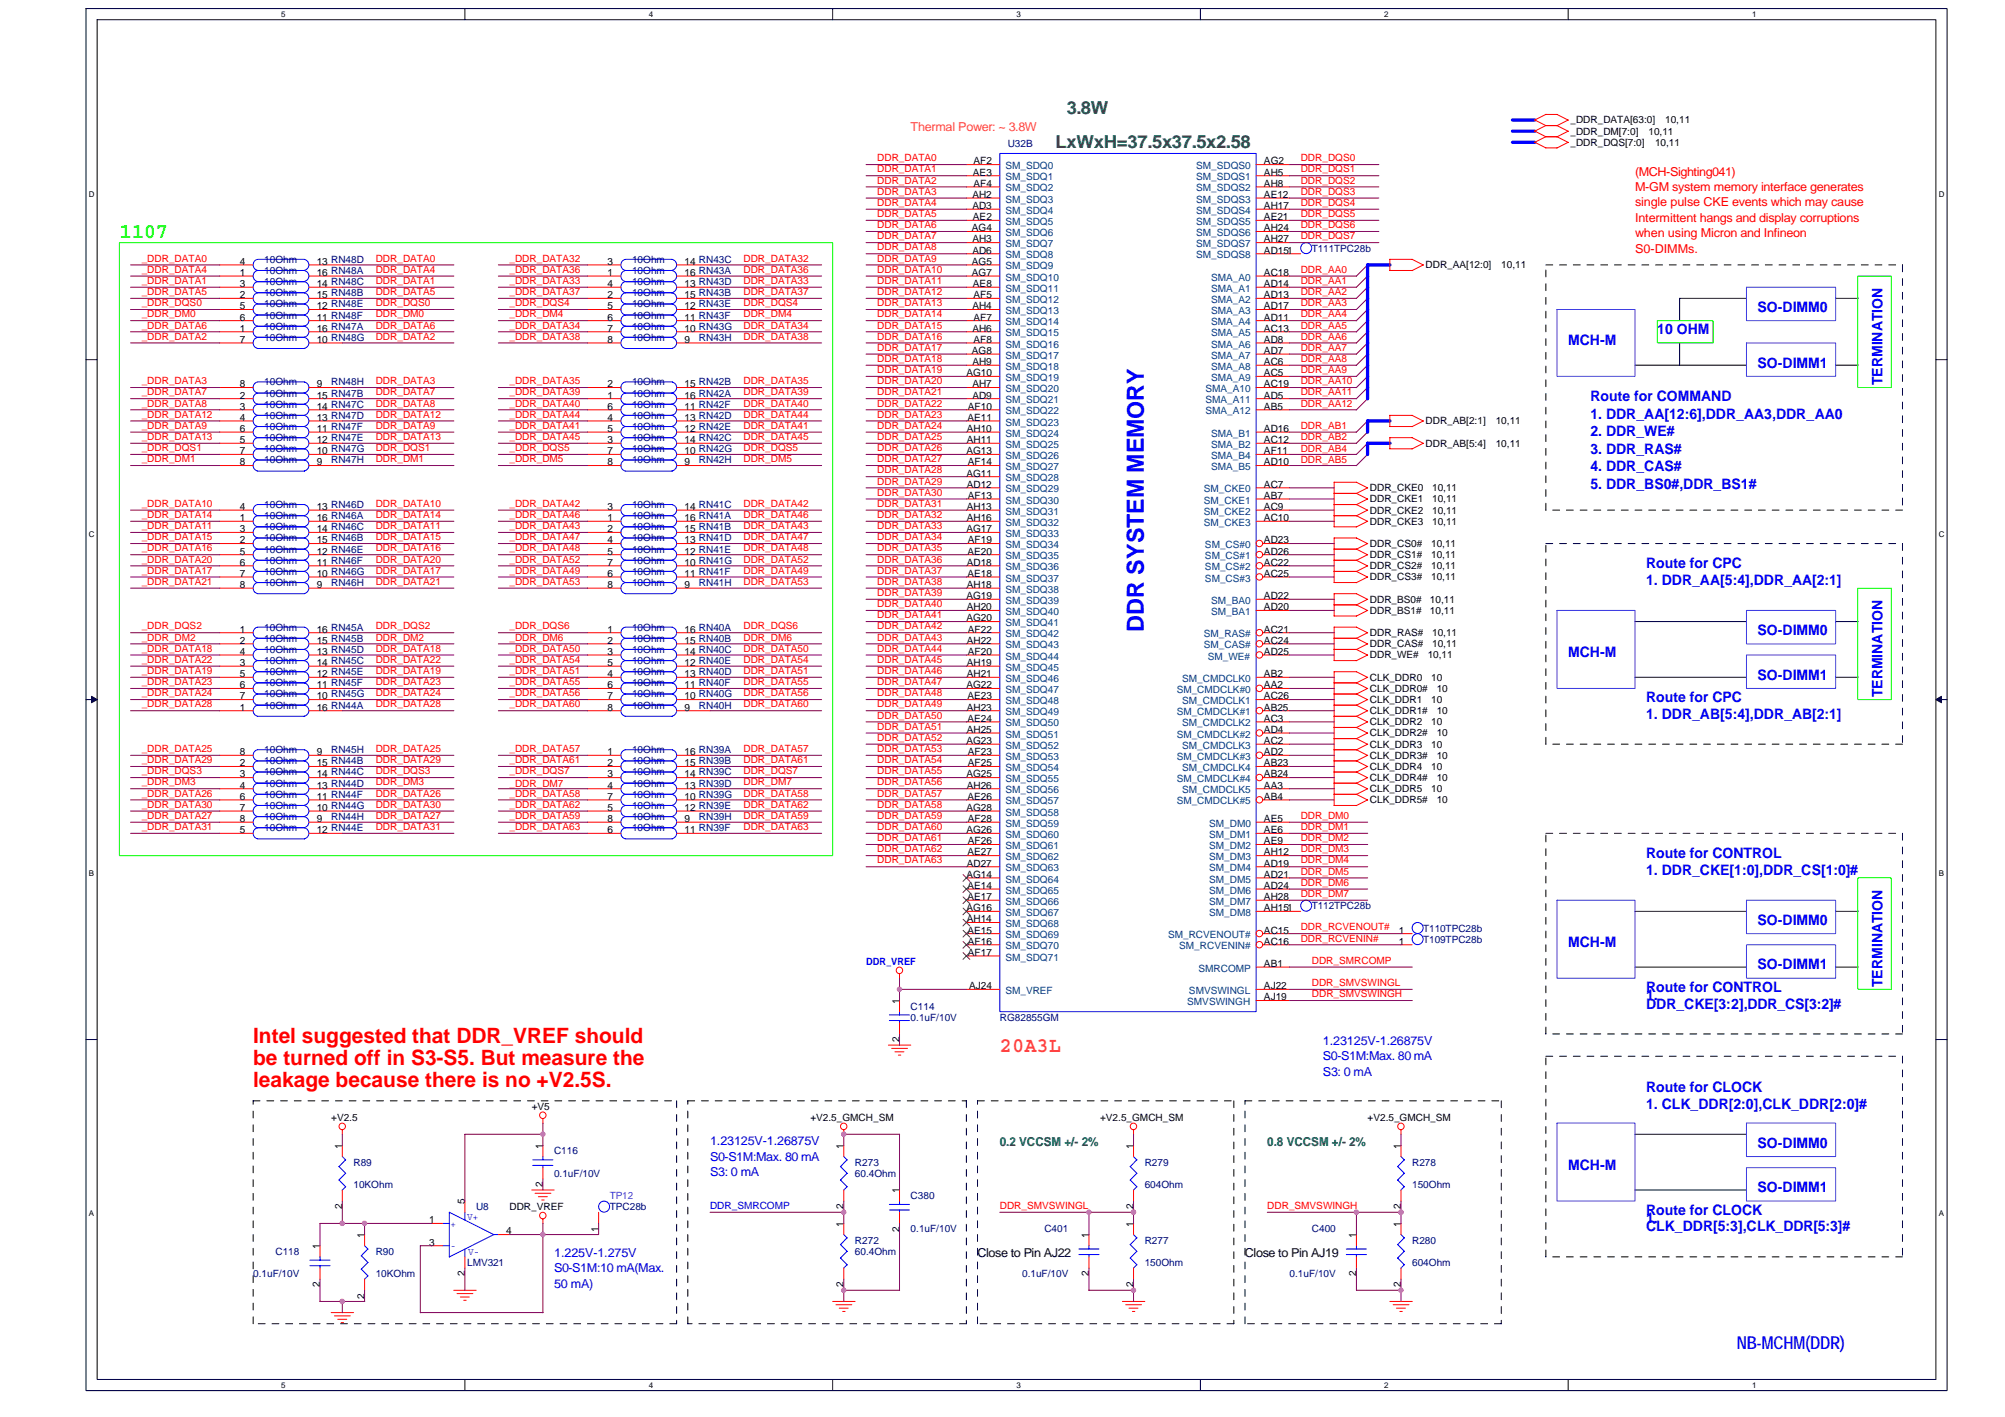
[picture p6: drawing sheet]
<svg xmlns="http://www.w3.org/2000/svg" width="297mm" height="210mm" viewBox="0 0 297 210" stroke-linecap="round" stroke-linejoin="round" font-family="sans-serif">
<defs><g id="words">
<text font-size="3.5" fill="#00f" x="169.5" y="93.6" transform="rotate(-90 169.5 93.6)">DDR SYSTEM MEMORY</text>
<text font-size="3.1" fill="#0f0" x="17.7" y="35.3">1107</text>
<g font-size="3.1" fill="#f00">
<text x="37.5" y="154.4">Intel suggested that DDR_VREF should</text>
<text x="37.5" y="157.8">be turned off in S3-S5. But measure the</text>
<text x="37.5" y="161.1">leakage because there is no +V2.5S.</text>
</g>
<text font-size="3.1" fill="#ff8000" x="148.1" y="155.8">20A3L</text>
<g font-size="2.6" fill="#008000">
<text x="158" y="16.9">3.8W</text>
<text x="156.4" y="21.9">LxWxH=37.5x37.5x2.58</text>
</g>
<text font-size="2.6" fill="#00f" x="257.3" y="199.8">NB-MCHM(DDR)</text>
<g font-size="2.1" fill="#00f">
<text x="260.4" y="46.2">SO-DIMM0</text>
<text x="232.3" y="51.1">MCH-M</text>
<text x="245.5" y="49.5">10 OHM</text>
<text x="235.6" y="59.4">Route for COMMAND</text>
<text x="260.4" y="54.4">SO-DIMM1</text>
<text x="278.9" y="57.1" transform="rotate(-90 278.9 57.1)">TERMINATION</text>
<text x="235.6" y="62">1. DDR_AA[12:6],DDR_AA3,DDR_AA0</text>
<text x="235.6" y="64.6">2. DDR_WE#</text>
<text x="235.6" y="67.2">3. DDR_RAS#</text>
<text x="235.6" y="69.8">4. DDR_CAS#</text>
<text x="235.6" y="72.4">5. DDR_BS0#,DDR_BS1#</text>
<text x="243.9" y="84.2">Route for CPC</text>
<text x="243.9" y="86.7">1. DDR_AA[5:4],DDR_AA[2:1]</text>
<text x="260.4" y="94.1">SO-DIMM0</text>
<text x="232.3" y="97.4">MCH-M</text>
<text x="260.4" y="100.7">SO-DIMM1</text>
<text x="243.9" y="104">Route for CPC</text>
<text x="243.9" y="106.5">1. DDR_AB[5:4],DDR_AB[2:1]</text>
<text x="278.9" y="103.3" transform="rotate(-90 278.9 103.3)">TERMINATION</text>
<text x="243.9" y="127.1">Route for CONTROL</text>
<text x="243.9" y="129.6">1. DDR_CKE[1:0],DDR_CS[1:0]#</text>
<text x="260.4" y="137">SO-DIMM0</text>
<text x="232.3" y="140.3">MCH-M</text>
<text x="260.4" y="143.6">SO-DIMM1</text>
<text x="243.9" y="146.9">Route for CONTROL</text>
<text x="243.9" y="148.1">1.</text>
<text x="243.9" y="149.4">DDR_CKE[3:2],DDR_CS[3:2]#</text>
<text x="278.9" y="146.2" transform="rotate(-90 278.9 146.2)">TERMINATION</text>
<text x="243.9" y="161.8">Route for CLOCK</text>
<text x="243.9" y="164.3">1. CLK_DDR[2:0],CLK_DDR[2:0]#</text>
<text x="232.3" y="173.3">MCH-M</text>
<text x="260.4" y="170">SO-DIMM0</text>
<text x="243.9" y="179.9">Route for CLOCK</text>
<text x="260.4" y="176.6">SO-DIMM1</text>
<text x="243.9" y="181.2">1.</text>
<text x="243.9" y="182.4">CLK_DDR[5:3],CLK_DDR[5:3]#</text>
</g>
<text font-size="1.8" fill="#ff8000" x="134.9" y="19.4">Thermal Power: ~ 3.8W</text>
<g font-size="1.8" fill="#f00">
<text x="242.2" y="26">(MCH-Sighting041)</text>
<text x="242.2" y="28.3">M-GM system memory interface generates</text>
<text x="242.2" y="30.6">single pulse CKE events which may cause</text>
<text x="242.2" y="32.9">Intermittent hangs and display corruptions</text>
<text x="242.2" y="35.2">when using Micron and Infineon</text>
<text x="242.2" y="37.4">S0-DIMMs.</text>
</g>
<g font-size="1.8" fill="#00f">
<text x="196" y="154.8">1.23125V-1.26875V</text>
<text x="196" y="157.1">S0-S1M:Max. 80 mA</text>
<text x="196" y="159.4">S3: 0 mA</text>
<text x="105.2" y="169.7">1.23125V-1.26875V</text>
<text x="105.2" y="171.9">S0-S1M:Max. 80 mA</text>
<text x="105.2" y="174.2">S3: 0 mA</text>
<text x="82.1" y="186.2">1.225V-1.275V</text>
<text x="82.1" y="188.4">S0-S1M:10 mA(Max.</text>
<text x="82.1" y="190.7">50 mA)</text>
</g>
<g font-size="1.8" fill="#008000">
<text x="148.1" y="169.7">0.2 VCCSM +/- 2%</text>
<text x="187.7" y="169.7">0.8 VCCSM +/- 2%</text>
</g>
<g font-size="1.8">
<text x="144.8" y="186.2">Close to Pin AJ22</text>
<text x="184.4" y="186.2">Close to Pin AJ19</text>
</g>
<g font-size="1.5" fill="#f00">
<text x="130" y="23.9">DDR_DATA0</text>
<text x="192.7" y="23.9">DDR_DQS0</text>
<text x="130" y="28.9">DDR_DATA3</text>
<text x="130" y="25.5">DDR_DATA1</text>
<text x="130" y="27.2">DDR_DATA2</text>
<text x="192.7" y="27.2">DDR_DQS2</text>
<text x="192.7" y="28.9">DDR_DQS3</text>
<text x="192.7" y="25.5">DDR_DQS1</text>
<text x="130" y="33.8">DDR_DATA6</text>
<text x="130" y="32.2">DDR_DATA5</text>
<text x="130" y="35.5">DDR_DATA7</text>
<text x="130" y="30.5">DDR_DATA4</text>
<text x="192.7" y="35.5">DDR_DQS7</text>
<text x="192.7" y="30.5">DDR_DQS4</text>
<text x="192.7" y="33.8">DDR_DQS6</text>
<text x="192.7" y="32.2">DDR_DQS5</text>
<text x="21" y="38.8">_DDR_DATA0</text>
<text x="21" y="40.4">_DDR_DATA4</text>
<text x="55.7" y="38.8">DDR_DATA0</text>
<text x="55.7" y="40.4">DDR_DATA4</text>
<text x="75.5" y="40.4">_DDR_DATA36</text>
<text x="75.5" y="38.8">_DDR_DATA32</text>
<text x="110.1" y="40.4">DDR_DATA36</text>
<text x="110.1" y="38.8">DDR_DATA32</text>
<text x="130" y="37.1">DDR_DATA8</text>
<text x="130" y="38.8">DDR_DATA9</text>
<text x="130" y="40.4">DDR_DATA10</text>
<text x="192.7" y="40.4">DDR_AA0</text>
<text x="21" y="47">_DDR_DM0</text>
<text x="21" y="45.4">_DDR_DQS0</text>
<text x="21" y="42.1">_DDR_DATA1</text>
<text x="21" y="43.7">_DDR_DATA5</text>
<text x="55.7" y="47">DDR_DM0</text>
<text x="55.7" y="42.1">DDR_DATA1</text>
<text x="55.7" y="43.7">DDR_DATA5</text>
<text x="55.7" y="45.4">DDR_DQS0</text>
<text x="75.5" y="47">_DDR_DM4</text>
<text x="75.5" y="42.1">_DDR_DATA33</text>
<text x="75.5" y="43.7">_DDR_DATA37</text>
<text x="75.5" y="45.4">_DDR_DQS4</text>
<text x="110.1" y="42.1">DDR_DATA33</text>
<text x="110.1" y="45.4">DDR_DQS4</text>
<text x="110.1" y="47">DDR_DM4</text>
<text x="110.1" y="43.7">DDR_DATA37</text>
<text x="130" y="43.7">DDR_DATA12</text>
<text x="130" y="47">DDR_DATA14</text>
<text x="130" y="42.1">DDR_DATA11</text>
<text x="130" y="45.4">DDR_DATA13</text>
<text x="192.7" y="43.7">DDR_AA2</text>
<text x="192.7" y="42.1">DDR_AA1</text>
<text x="192.7" y="45.4">DDR_AA3</text>
<text x="192.7" y="47">DDR_AA4</text>
<text x="21" y="50.3">_DDR_DATA2</text>
<text x="21" y="48.7">_DDR_DATA6</text>
<text x="55.7" y="50.3">DDR_DATA2</text>
<text x="55.7" y="48.7">DDR_DATA6</text>
<text x="75.5" y="48.7">_DDR_DATA34</text>
<text x="75.5" y="50.3">_DDR_DATA38</text>
<text x="110.1" y="50.3">DDR_DATA38</text>
<text x="110.1" y="48.7">DDR_DATA34</text>
<text x="130" y="50.3">DDR_DATA16</text>
<text x="130" y="48.7">DDR_DATA15</text>
<text x="130" y="52">DDR_DATA17</text>
<text x="130" y="53.6">DDR_DATA18</text>
<text x="192.7" y="50.3">DDR_AA6</text>
<text x="192.7" y="53.6">DDR_AA8</text>
<text x="192.7" y="48.7">DDR_AA5</text>
<text x="192.7" y="52">DDR_AA7</text>
<text x="21" y="58.6">_DDR_DATA7</text>
<text x="21" y="56.9">_DDR_DATA3</text>
<text x="55.7" y="56.9">DDR_DATA3</text>
<text x="55.7" y="58.6">DDR_DATA7</text>
<text x="75.5" y="58.6">_DDR_DATA39</text>
<text x="75.5" y="56.9">_DDR_DATA35</text>
<text x="110.1" y="58.6">DDR_DATA39</text>
<text x="110.1" y="56.9">DDR_DATA35</text>
<text x="130" y="58.6">DDR_DATA21</text>
<text x="130" y="55.3">DDR_DATA19</text>
<text x="130" y="56.9">DDR_DATA20</text>
<text x="192.7" y="58.6">DDR_AA11</text>
<text x="192.7" y="56.9">DDR_AA10</text>
<text x="192.7" y="55.3">DDR_AA9</text>
<text x="21" y="60.2">_DDR_DATA8</text>
<text x="21" y="61.9">_DDR_DATA12</text>
<text x="21" y="63.5">_DDR_DATA9</text>
<text x="21" y="65.2">_DDR_DATA13</text>
<text x="55.7" y="65.2">DDR_DATA13</text>
<text x="55.7" y="61.9">DDR_DATA12</text>
<text x="55.7" y="63.5">DDR_DATA9</text>
<text x="55.7" y="60.2">DDR_DATA8</text>
<text x="75.5" y="63.5">_DDR_DATA41</text>
<text x="75.5" y="60.2">_DDR_DATA40</text>
<text x="75.5" y="61.9">_DDR_DATA44</text>
<text x="75.5" y="65.2">_DDR_DATA45</text>
<text x="110.1" y="61.9">DDR_DATA44</text>
<text x="110.1" y="65.2">DDR_DATA45</text>
<text x="110.1" y="63.5">DDR_DATA41</text>
<text x="110.1" y="60.2">DDR_DATA40</text>
<text x="130" y="60.2">DDR_DATA22</text>
<text x="130" y="61.9">DDR_DATA23</text>
<text x="130" y="65.2">DDR_DATA25</text>
<text x="130" y="63.5">DDR_DATA24</text>
<text x="192.7" y="60.2">DDR_AA12</text>
<text x="192.7" y="65.2">DDR_AB2</text>
<text x="192.7" y="63.5">DDR_AB1</text>
<text x="21" y="68.5">_DDR_DM1</text>
<text x="21" y="66.8">_DDR_DQS1</text>
<text x="55.7" y="68.5">DDR_DM1</text>
<text x="55.7" y="66.8">DDR_DQS1</text>
<text x="75.5" y="66.8">_DDR_DQS5</text>
<text x="75.5" y="68.5">_DDR_DM5</text>
<text x="110.1" y="66.8">DDR_DQS5</text>
<text x="110.1" y="68.5">DDR_DM5</text>
<text x="130" y="70.1">DDR_DATA28</text>
<text x="130" y="71.8">DDR_DATA29</text>
<text x="130" y="66.8">DDR_DATA26</text>
<text x="130" y="68.5">DDR_DATA27</text>
<text x="192.7" y="68.6">DDR_AB5</text>
<text x="192.7" y="67">DDR_AB4</text>
<text x="21" y="75.1">_DDR_DATA10</text>
<text x="21" y="76.7">_DDR_DATA14</text>
<text x="55.7" y="76.7">DDR_DATA14</text>
<text x="55.7" y="75.1">DDR_DATA10</text>
<text x="75.5" y="75.1">_DDR_DATA42</text>
<text x="75.5" y="76.7">_DDR_DATA46</text>
<text x="110.1" y="76.7">DDR_DATA46</text>
<text x="110.1" y="75.1">DDR_DATA42</text>
<text x="130" y="76.7">DDR_DATA32</text>
<text x="130" y="75.1">DDR_DATA31</text>
<text x="130" y="73.4">DDR_DATA30</text>
<text x="21" y="80">_DDR_DATA15</text>
<text x="21" y="83.3">_DDR_DATA20</text>
<text x="21" y="81.7">_DDR_DATA16</text>
<text x="21" y="78.4">_DDR_DATA11</text>
<text x="55.7" y="81.7">DDR_DATA16</text>
<text x="55.7" y="83.3">DDR_DATA20</text>
<text x="55.7" y="80">DDR_DATA15</text>
<text x="55.7" y="78.4">DDR_DATA11</text>
<text x="75.5" y="83.3">_DDR_DATA52</text>
<text x="75.5" y="78.4">_DDR_DATA43</text>
<text x="75.5" y="80">_DDR_DATA47</text>
<text x="75.5" y="81.7">_DDR_DATA48</text>
<text x="110.1" y="83.3">DDR_DATA52</text>
<text x="110.1" y="78.4">DDR_DATA43</text>
<text x="110.1" y="80">DDR_DATA47</text>
<text x="110.1" y="81.7">DDR_DATA48</text>
<text x="130" y="78.4">DDR_DATA33</text>
<text x="130" y="83.3">DDR_DATA36</text>
<text x="130" y="80">DDR_DATA34</text>
<text x="130" y="81.7">DDR_DATA35</text>
<text x="21" y="86.6">_DDR_DATA21</text>
<text x="21" y="85">_DDR_DATA17</text>
<text x="55.7" y="85">DDR_DATA17</text>
<text x="55.7" y="86.6">DDR_DATA21</text>
<text x="75.5" y="86.6">_DDR_DATA53</text>
<text x="75.5" y="85">_DDR_DATA49</text>
<text x="110.1" y="86.6">DDR_DATA53</text>
<text x="110.1" y="85">DDR_DATA49</text>
<text x="130" y="89.9">DDR_DATA40</text>
<text x="130" y="85">DDR_DATA37</text>
<text x="130" y="88.3">DDR_DATA39</text>
<text x="130" y="86.6">DDR_DATA38</text>
<text x="21" y="94.9">_DDR_DM2</text>
<text x="21" y="93.2">_DDR_DQS2</text>
<text x="55.7" y="94.9">DDR_DM2</text>
<text x="55.7" y="93.2">DDR_DQS2</text>
<text x="75.5" y="93.2">_DDR_DQS6</text>
<text x="75.5" y="94.9">_DDR_DM6</text>
<text x="110.1" y="93.2">DDR_DQS6</text>
<text x="110.1" y="94.9">DDR_DM6</text>
<text x="130" y="94.9">DDR_DATA43</text>
<text x="130" y="91.6">DDR_DATA41</text>
<text x="130" y="93.2">DDR_DATA42</text>
<text x="21" y="98.2">_DDR_DATA22</text>
<text x="21" y="101.5">_DDR_DATA23</text>
<text x="21" y="99.8">_DDR_DATA19</text>
<text x="21" y="96.5">_DDR_DATA18</text>
<text x="55.7" y="101.5">DDR_DATA23</text>
<text x="55.7" y="98.2">DDR_DATA22</text>
<text x="55.7" y="96.5">DDR_DATA18</text>
<text x="55.7" y="99.8">DDR_DATA19</text>
<text x="75.5" y="98.2">_DDR_DATA54</text>
<text x="75.5" y="101.5">_DDR_DATA55</text>
<text x="75.5" y="99.8">_DDR_DATA51</text>
<text x="75.5" y="96.5">_DDR_DATA50</text>
<text x="110.1" y="96.5">DDR_DATA50</text>
<text x="110.1" y="101.5">DDR_DATA55</text>
<text x="110.1" y="99.8">DDR_DATA51</text>
<text x="110.1" y="98.2">DDR_DATA54</text>
<text x="130" y="101.5">DDR_DATA47</text>
<text x="130" y="99.8">DDR_DATA46</text>
<text x="130" y="96.5">DDR_DATA44</text>
<text x="130" y="98.2">DDR_DATA45</text>
<text x="21" y="103.1">_DDR_DATA24</text>
<text x="21" y="104.8">_DDR_DATA28</text>
<text x="55.7" y="103.1">DDR_DATA24</text>
<text x="55.7" y="104.8">DDR_DATA28</text>
<text x="75.5" y="103.1">_DDR_DATA56</text>
<text x="75.5" y="104.8">_DDR_DATA60</text>
<text x="110.1" y="104.8">DDR_DATA60</text>
<text x="110.1" y="103.1">DDR_DATA56</text>
<text x="130" y="103.1">DDR_DATA48</text>
<text x="130" y="104.8">DDR_DATA49</text>
<text x="130" y="106.4">DDR_DATA50</text>
<text x="21" y="113.1">_DDR_DATA29</text>
<text x="21" y="111.4">_DDR_DATA25</text>
<text x="55.7" y="111.4">DDR_DATA25</text>
<text x="55.7" y="113.1">DDR_DATA29</text>
<text x="75.5" y="111.4">_DDR_DATA57</text>
<text x="75.5" y="113.1">_DDR_DATA61</text>
<text x="110.1" y="113.1">DDR_DATA61</text>
<text x="110.1" y="111.4">DDR_DATA57</text>
<text x="130" y="113.1">DDR_DATA54</text>
<text x="130" y="109.7">DDR_DATA52</text>
<text x="130" y="111.4">DDR_DATA53</text>
<text x="130" y="108.1">DDR_DATA51</text>
<text x="21" y="114.7">_DDR_DQS3</text>
<text x="21" y="116.4">_DDR_DM3</text>
<text x="21" y="119.7">_DDR_DATA30</text>
<text x="21" y="118">_DDR_DATA26</text>
<text x="55.7" y="118">DDR_DATA26</text>
<text x="55.7" y="114.7">DDR_DQS3</text>
<text x="55.7" y="116.4">DDR_DM3</text>
<text x="55.7" y="119.7">DDR_DATA30</text>
<text x="75.5" y="114.7">_DDR_DQS7</text>
<text x="75.5" y="119.7">_DDR_DATA62</text>
<text x="75.5" y="116.5">_DDR_DM7</text>
<text x="75.5" y="118">_DDR_DATA58</text>
<text x="110.1" y="114.7">DDR_DQS7</text>
<text x="110.1" y="116.4">DDR_DM7</text>
<text x="110.1" y="119.7">DDR_DATA62</text>
<text x="110.1" y="118">DDR_DATA58</text>
<text x="130" y="118">DDR_DATA57</text>
<text x="130" y="114.7">DDR_DATA55</text>
<text x="130" y="119.7">DDR_DATA58</text>
<text x="130" y="116.4">DDR_DATA56</text>
<text x="21" y="121.3">_DDR_DATA27</text>
<text x="21" y="123">_DDR_DATA31</text>
<text x="55.7" y="121.3">DDR_DATA27</text>
<text x="55.7" y="123">DDR_DATA31</text>
<text x="75.5" y="121.3">_DDR_DATA59</text>
<text x="75.5" y="123">_DDR_DATA63</text>
<text x="110.1" y="123">DDR_DATA63</text>
<text x="110.1" y="121.3">DDR_DATA59</text>
<text x="130" y="121.3">DDR_DATA59</text>
<text x="130" y="123">DDR_DATA60</text>
<text x="130" y="124.6">DDR_DATA61</text>
<text x="192.7" y="124.6">DDR_DM2</text>
<text x="192.7" y="123">DDR_DM1</text>
<text x="192.7" y="121.3">DDR_DM0</text>
<text x="130" y="127.9">DDR_DATA63</text>
<text x="130" y="126.3">DDR_DATA62</text>
<text x="192.7" y="126.3">DDR_DM3</text>
<text x="192.7" y="127.9">DDR_DM4</text>
<text x="192.7" y="129.6">DDR_DM5</text>
<text x="192.7" y="131.2">DDR_DM6</text>
<text x="192.7" y="132.9">DDR_DM7</text>
<text x="192.7" y="137.8">DDR_RCVENOUT#</text>
<text x="192.7" y="139.5">DDR_RCVENIN#</text>
<text x="194.3" y="142.8">DDR_SMRCOMP</text>
<text x="194.3" y="146.1">DDR_SMVSWINGL</text>
<text x="194.3" y="147.7">DDR_SMVSWINGH</text>
<text x="148.1" y="179.1">DDR_SMVSWINGL</text>
<text x="187.7" y="179.1">DDR_SMVSWINGH</text>
</g>
<g font-size="1.5" fill="#000080">
<text x="149.3" y="21.8">U32B</text>
<text x="39.2" y="38.9">10Ohm</text>
<text x="39.2" y="40.6">10Ohm</text>
<text x="93.6" y="40.6">10Ohm</text>
<text x="93.6" y="38.9">10Ohm</text>
<text x="194.3" y="37.3">T111TPC28b</text>
<text x="39.2" y="43.9">10Ohm</text>
<text x="39.2" y="45.5">10Ohm</text>
<text x="39.2" y="42.2">10Ohm</text>
<text x="39.2" y="47.2">10Ohm</text>
<text x="93.6" y="43.9">10Ohm</text>
<text x="93.6" y="42.2">10Ohm</text>
<text x="93.6" y="45.5">10Ohm</text>
<text x="93.6" y="47.2">10Ohm</text>
<text x="39.2" y="48.8">10Ohm</text>
<text x="39.2" y="50.5">10Ohm</text>
<text x="93.6" y="48.8">10Ohm</text>
<text x="93.6" y="50.5">10Ohm</text>
<text x="103.5" y="50.5">RN43H</text>
<text x="39.2" y="57.1">10Ohm</text>
<text x="39.2" y="58.7">10Ohm</text>
<text x="49.1" y="57.1">RN48H</text>
<text x="93.6" y="58.7">10Ohm</text>
<text x="93.6" y="57.1">10Ohm</text>
<text x="39.2" y="60.4">10Ohm</text>
<text x="39.2" y="63.7">10Ohm</text>
<text x="39.2" y="65.3">10Ohm</text>
<text x="39.2" y="62">10Ohm</text>
<text x="93.6" y="60.4">10Ohm</text>
<text x="93.6" y="63.7">10Ohm</text>
<text x="93.6" y="62">10Ohm</text>
<text x="93.6" y="65.3">10Ohm</text>
<text x="39.2" y="67">10Ohm</text>
<text x="39.2" y="68.6">10Ohm</text>
<text x="49.1" y="68.6">RN47H</text>
<text x="93.6" y="68.6">10Ohm</text>
<text x="93.6" y="67">10Ohm</text>
<text x="103.5" y="68.6">RN42H</text>
<text x="39.2" y="75.2">10Ohm</text>
<text x="39.2" y="76.9">10Ohm</text>
<text x="93.6" y="75.2">10Ohm</text>
<text x="93.6" y="76.9">10Ohm</text>
<text x="39.2" y="83.5">10Ohm</text>
<text x="39.2" y="78.5">10Ohm</text>
<text x="39.2" y="80.2">10Ohm</text>
<text x="39.2" y="81.9">10Ohm</text>
<text x="93.6" y="78.5">10Ohm</text>
<text x="93.6" y="80.2">10Ohm</text>
<text x="93.6" y="81.9">10Ohm</text>
<text x="93.6" y="83.5">10Ohm</text>
<text x="39.2" y="85.2">10Ohm</text>
<text x="39.2" y="86.8">10Ohm</text>
<text x="49.1" y="86.8">RN46H</text>
<text x="93.6" y="86.8">10Ohm</text>
<text x="93.6" y="85.2">10Ohm</text>
<text x="103.5" y="86.8">RN41H</text>
<text x="39.2" y="93.4">10Ohm</text>
<text x="39.2" y="95.1">10Ohm</text>
<text x="93.6" y="93.4">10Ohm</text>
<text x="93.6" y="95.1">10Ohm</text>
<text x="39.2" y="101.7">10Ohm</text>
<text x="39.2" y="100">10Ohm</text>
<text x="39.2" y="98.4">10Ohm</text>
<text x="39.2" y="96.7">10Ohm</text>
<text x="93.6" y="98.4">10Ohm</text>
<text x="93.6" y="100">10Ohm</text>
<text x="93.6" y="96.7">10Ohm</text>
<text x="93.6" y="101.7">10Ohm</text>
<text x="39.2" y="103.3">10Ohm</text>
<text x="39.2" y="105">10Ohm</text>
<text x="93.6" y="103.3">10Ohm</text>
<text x="93.6" y="105">10Ohm</text>
<text x="103.5" y="105">RN40H</text>
<text x="39.2" y="113.2">10Ohm</text>
<text x="39.2" y="111.6">10Ohm</text>
<text x="49.1" y="111.6">RN45H</text>
<text x="93.6" y="113.2">10Ohm</text>
<text x="93.6" y="111.6">10Ohm</text>
<text x="39.2" y="116.5">10Ohm</text>
<text x="39.2" y="119.8">10Ohm</text>
<text x="39.2" y="118.2">10Ohm</text>
<text x="39.2" y="114.9">10Ohm</text>
<text x="93.6" y="114.9">10Ohm</text>
<text x="93.6" y="119.8">10Ohm</text>
<text x="93.6" y="118.2">10Ohm</text>
<text x="93.6" y="116.5">10Ohm</text>
<text x="39.2" y="123.1">10Ohm</text>
<text x="39.2" y="121.5">10Ohm</text>
<text x="49.1" y="121.5">RN44H</text>
<text x="93.6" y="123.1">10Ohm</text>
<text x="93.6" y="121.5">10Ohm</text>
<text x="103.5" y="121.5">RN39H</text>
<text x="194.3" y="134.7">T112TPC28b</text>
<text x="210.9" y="138">T110TPC28b</text>
<text x="210.9" y="139.6">T109TPC28b</text>
<text x="134.9" y="149.5">C114</text>
<text x="134.9" y="151.2">0.1uF/10V</text>
<text x="148.1" y="151.2">RG82855GM</text>
<text x="52.4" y="172.7">R89</text>
<text x="82.1" y="171">C116</text>
<text x="126.7" y="172.7">R273</text>
<text x="169.6" y="172.7">R279</text>
<text x="209.2" y="172.7">R278</text>
<text x="52.4" y="176">10KOhm</text>
<text x="70.5" y="179.3">U8</text>
<text x="82.1" y="174.3">0.1uF/10V</text>
<text x="90.3" y="179.3">TPC28b</text>
<text x="126.7" y="174.3">60.4Ohm</text>
<text x="134.9" y="177.6">C380</text>
<text x="169.6" y="176">604Ohm</text>
<text x="209.2" y="176">150Ohm</text>
<text x="40.8" y="185.9">C118</text>
<text x="55.7" y="185.9">R90</text>
<text x="126.7" y="184.2">R272</text>
<text x="126.7" y="185.9">60.4Ohm</text>
<text x="134.9" y="182.6">0.1uF/10V</text>
<text x="154.7" y="182.6">C401</text>
<text x="169.6" y="184.2">R277</text>
<text x="194.3" y="182.6">C400</text>
<text x="209.2" y="184.2">R280</text>
<text x="37.5" y="189.2">0.1uF/10V</text>
<text x="55.7" y="189.2">10KOhm</text>
<text x="69.2" y="187.5">LMV321</text>
<text x="151.4" y="189.2">0.1uF/10V</text>
<text x="169.6" y="187.5">150Ohm</text>
<text x="191" y="189.2">0.1uF/10V</text>
<text x="209.2" y="187.5">604Ohm</text>
</g>
<g font-size="1.5">
<text x="232.7" y="18.3">_DDR_DATA[63:0]</text>
<text x="232.7" y="21.6">_DDR_DQS[7:0]</text>
<text x="232.7" y="19.9">_DDR_DM[7:0]</text>
<text x="244.2" y="19.9">10,11</text>
<text x="245.2" y="21.6">10,11</text>
<text x="246.7" y="18.3">10,11</text>
<text x="144.1" y="29.3">AH2</text>
<text x="144.1" y="26">AE3</text>
<text x="144.2" y="24.4">AF2</text>
<text x="144.2" y="27.7">AF4</text>
<text x="187.3" y="24.4">AG2</text>
<text x="187.3" y="26">AH5</text>
<text x="187.3" y="27.7">AH8</text>
<text x="187.3" y="29.3">AE12</text>
<text x="144" y="34.3">AG4</text>
<text x="144.1" y="31">AD3</text>
<text x="144.1" y="35.9">AH3</text>
<text x="144.1" y="32.6">AE2</text>
<text x="187.3" y="31">AH17</text>
<text x="187.3" y="32.6">AE21</text>
<text x="187.3" y="34.3">AH24</text>
<text x="187.3" y="35.9">AH27</text>
<text x="35.5" y="39.2">4</text>
<text x="35.5" y="40.9">1</text>
<text x="46.9" y="39.2">13 RN48D</text>
<text x="46.9" y="40.9">16 RN48A</text>
<text x="90" y="40.9">1</text>
<text x="90" y="39.2">3</text>
<text x="101.4" y="40.9">16 RN43A</text>
<text x="101.4" y="39.2">14 RN43C</text>
<text x="144" y="39.2">AG5</text>
<text x="144" y="40.9">AG7</text>
<text x="144.1" y="37.6">AD6</text>
<text x="187.3" y="37.6">AD151</text>
<text x="187.3" y="40.9">AC18</text>
<text x="211.2" y="39.8">DDR_AA[12:0]</text>
<text x="222.4" y="39.8">10,11</text>
<text x="35.5" y="44.2">2</text>
<text x="35.5" y="45.8">5</text>
<text x="35.5" y="42.5">3</text>
<text x="35.5" y="47.5">6</text>
<text x="46.9" y="44.2">15 RN48B</text>
<text x="46.9" y="45.8">12 RN48E</text>
<text x="46.9" y="42.5">14 RN48C</text>
<text x="46.9" y="47.5">11 RN48F</text>
<text x="90" y="44.2">2</text>
<text x="90" y="42.5">4</text>
<text x="90" y="45.8">5</text>
<text x="90" y="47.5">6</text>
<text x="101.4" y="44.2">15 RN43B</text>
<text x="101.4" y="42.5">13 RN43D</text>
<text x="101.4" y="45.8">12 RN43E</text>
<text x="101.4" y="47.5">11 RN43F</text>
<text x="144.1" y="45.8">AH4</text>
<text x="144.1" y="42.5">AE8</text>
<text x="144.2" y="44.2">AF5</text>
<text x="144.2" y="47.5">AF7</text>
<text x="187.3" y="42.5">AD14</text>
<text x="187.3" y="44.2">AD13</text>
<text x="187.3" y="45.8">AD17</text>
<text x="187.3" y="47.5">AD11</text>
<text x="35.5" y="49.1">1</text>
<text x="35.5" y="50.8">7</text>
<text x="46.9" y="49.1">16 RN47A</text>
<text x="46.9" y="50.8">10 RN48G</text>
<text x="90" y="49.1">7</text>
<text x="90" y="50.8">8</text>
<text x="101.4" y="49.1">10 RN43G</text>
<text x="101.4" y="50.8">9</text>
<text x="144" y="52.4">AG8</text>
<text x="144.1" y="49.1">AH6</text>
<text x="144.2" y="50.8">AF8</text>
<text x="187.3" y="49.1">AC13</text>
<text x="187.3" y="50.8">AD8</text>
<text x="187.3" y="52.4">AD7</text>
<text x="35.5" y="57.4">8</text>
<text x="35.5" y="59">2</text>
<text x="46.9" y="57.4">9</text>
<text x="46.9" y="59">15 RN47B</text>
<text x="90" y="59">1</text>
<text x="90" y="57.4">2</text>
<text x="101.4" y="59">16 RN42A</text>
<text x="101.4" y="57.4">15 RN42B</text>
<text x="143.2" y="55.7">AG10</text>
<text x="144.1" y="54.1">AH9</text>
<text x="144.1" y="57.4">AH7</text>
<text x="144.1" y="59">AD9</text>
<text x="187.3" y="54.1">AC6</text>
<text x="187.3" y="55.7">AC5</text>
<text x="187.3" y="57.4">AC19</text>
<text x="187.3" y="59">AD5</text>
<text x="35.5" y="60.7">3</text>
<text x="35.5" y="64">6</text>
<text x="35.5" y="65.6">5</text>
<text x="35.5" y="62.3">4</text>
<text x="46.9" y="60.7">14 RN47C</text>
<text x="46.9" y="64">11 RN47F</text>
<text x="46.9" y="65.6">12 RN47E</text>
<text x="46.9" y="62.3">13 RN47D</text>
<text x="90" y="60.7">6</text>
<text x="90" y="64">5</text>
<text x="90" y="62.3">4</text>
<text x="90" y="65.6">3</text>
<text x="101.4" y="60.7">11 RN42F</text>
<text x="101.4" y="64">12 RN42E</text>
<text x="101.4" y="62.3">13 RN42D</text>
<text x="101.4" y="65.6">14 RN42C</text>
<text x="143.2" y="64">AH10</text>
<text x="143.2" y="65.6">AH11</text>
<text x="143.3" y="62.3">AE11</text>
<text x="143.4" y="60.7">AF10</text>
<text x="187.3" y="60.7">AB5</text>
<text x="187.3" y="64">AD16</text>
<text x="187.3" y="65.6">AC12</text>
<text x="211.2" y="62.9">DDR_AB[2:1]</text>
<text x="221.6" y="62.9">10,11</text>
<text x="35.5" y="67.3">7</text>
<text x="35.5" y="68.9">8</text>
<text x="46.9" y="67.3">10 RN47G</text>
<text x="46.9" y="68.9">9</text>
<text x="90" y="68.9">8</text>
<text x="90" y="67.3">7</text>
<text x="101.4" y="68.9">9</text>
<text x="101.4" y="67.3">10 RN42G</text>
<text x="143.2" y="67.3">AG13</text>
<text x="143.2" y="70.6">AG11</text>
<text x="143.4" y="68.9">AF14</text>
<text x="187.3" y="67.3">AF11</text>
<text x="187.3" y="68.9">AD10</text>
<text x="211.2" y="66.2">DDR_AB[5:4]</text>
<text x="221.6" y="66.2">10,11</text>
<text x="35.5" y="75.5">4</text>
<text x="35.5" y="77.2">1</text>
<text x="46.9" y="75.5">13 RN46D</text>
<text x="46.9" y="77.2">16 RN46A</text>
<text x="90" y="75.5">3</text>
<text x="90" y="77.2">1</text>
<text x="101.4" y="75.5">14 RN41C</text>
<text x="101.4" y="77.2">16 RN41A</text>
<text x="143.2" y="72.2">AD12</text>
<text x="143.2" y="75.5">AH13</text>
<text x="143.2" y="77.2">AH16</text>
<text x="143.4" y="73.9">AF13</text>
<text x="187.3" y="72.2">AC7</text>
<text x="187.3" y="73.9">AB7</text>
<text x="187.3" y="75.5">AC9</text>
<text x="187.3" y="77.2">AC10</text>
<text x="202.9" y="77.7">DDR_CKE3</text>
<text x="202.9" y="72.8">DDR_CKE0</text>
<text x="202.9" y="76.1">DDR_CKE2</text>
<text x="202.9" y="74.4">DDR_CKE1</text>
<text x="212.2" y="77.7">10,11</text>
<text x="212.2" y="72.8">10,11</text>
<text x="212.2" y="76.1">10,11</text>
<text x="212.2" y="74.4">10,11</text>
<text x="35.5" y="83.8">6</text>
<text x="35.5" y="78.8">3</text>
<text x="35.5" y="80.5">2</text>
<text x="35.5" y="82.1">5</text>
<text x="46.9" y="83.8">11 RN46F</text>
<text x="46.9" y="78.8">14 RN46C</text>
<text x="46.9" y="80.5">15 RN46B</text>
<text x="46.9" y="82.1">12 RN46E</text>
<text x="90" y="78.8">2</text>
<text x="90" y="80.5">4</text>
<text x="90" y="82.1">5</text>
<text x="90" y="83.8">7</text>
<text x="101.4" y="78.8">15 RN41B</text>
<text x="101.4" y="80.5">13 RN41D</text>
<text x="101.4" y="82.1">12 RN41E</text>
<text x="101.4" y="83.8">10 RN41G</text>
<text x="143.2" y="78.8">AG17</text>
<text x="143.2" y="83.8">AD18</text>
<text x="143.3" y="82.1">AE20</text>
<text x="143.4" y="80.5">AF19</text>
<text x="187.3" y="80.5">AD23</text>
<text x="187.3" y="82.1">AD26</text>
<text x="187.3" y="83.8">AC22</text>
<text x="202.9" y="82.7">DDR_CS1#</text>
<text x="202.9" y="81">DDR_CS0#</text>
<text x="212" y="82.7">10,11</text>
<text x="212" y="81">10,11</text>
<text x="35.5" y="85.4">7</text>
<text x="35.5" y="87.1">8</text>
<text x="46.9" y="85.4">10 RN46G</text>
<text x="46.9" y="87.1">9</text>
<text x="90" y="87.1">8</text>
<text x="90" y="85.4">6</text>
<text x="101.4" y="87.1">9</text>
<text x="101.4" y="85.4">11 RN41F</text>
<text x="143.2" y="88.8">AG19</text>
<text x="143.2" y="87.1">AH18</text>
<text x="143.3" y="85.4">AE18</text>
<text x="187.3" y="88.8">AD22</text>
<text x="187.3" y="85.4">AC25</text>
<text x="202.9" y="86">DDR_CS3#</text>
<text x="202.9" y="89.3">DDR_BS0#</text>
<text x="202.9" y="84.3">DDR_CS2#</text>
<text x="211.9" y="89.3">10,11</text>
<text x="212" y="86">10,11</text>
<text x="212" y="84.3">10,11</text>
<text x="35.5" y="93.7">1</text>
<text x="35.5" y="95.4">2</text>
<text x="46.9" y="93.7">16 RN45A</text>
<text x="46.9" y="95.4">15 RN45B</text>
<text x="90" y="93.7">1</text>
<text x="90" y="95.4">2</text>
<text x="101.4" y="93.7">16 RN40A</text>
<text x="101.4" y="95.4">15 RN40B</text>
<text x="143.2" y="92.1">AG20</text>
<text x="143.2" y="90.4">AH20</text>
<text x="143.2" y="95.4">AH22</text>
<text x="143.4" y="93.7">AF22</text>
<text x="187.3" y="90.4">AD20</text>
<text x="187.3" y="93.7">AC21</text>
<text x="187.3" y="95.4">AC24</text>
<text x="202.9" y="95.9">DDR_CAS#</text>
<text x="202.9" y="90.9">DDR_BS1#</text>
<text x="202.9" y="94.2">DDR_RAS#</text>
<text x="211.9" y="90.9">10,11</text>
<text x="212.2" y="95.9">10,11</text>
<text x="212.2" y="94.2">10,11</text>
<text x="35.5" y="102">6</text>
<text x="35.5" y="100.3">5</text>
<text x="35.5" y="98.7">3</text>
<text x="35.5" y="97">4</text>
<text x="46.9" y="102">11 RN45F</text>
<text x="46.9" y="100.3">12 RN45E</text>
<text x="46.9" y="98.7">14 RN45C</text>
<text x="46.9" y="97">13 RN45D</text>
<text x="90" y="98.7">5</text>
<text x="90" y="100.3">4</text>
<text x="90" y="97">3</text>
<text x="90" y="102">6</text>
<text x="101.4" y="98.7">12 RN40E</text>
<text x="101.4" y="100.3">13 RN40D</text>
<text x="101.4" y="97">14 RN40C</text>
<text x="101.4" y="102">11 RN40F</text>
<text x="143.2" y="102">AG22</text>
<text x="143.2" y="98.7">AH19</text>
<text x="143.2" y="100.3">AH21</text>
<text x="143.4" y="97">AF20</text>
<text x="187.3" y="97">AD25</text>
<text x="187.3" y="100.3">AB2</text>
<text x="187.3" y="102">AA2</text>
<text x="202.9" y="100.8">CLK_DDR0</text>
<text x="202.9" y="97.5">DDR_WE#</text>
<text x="211.5" y="97.5">10,11</text>
<text x="212" y="100.8">10</text>
<text x="35.5" y="103.6">7</text>
<text x="35.5" y="105.3">1</text>
<text x="46.9" y="103.6">10 RN45G</text>
<text x="46.9" y="105.3">16 RN44A</text>
<text x="90" y="103.6">7</text>
<text x="90" y="105.3">8</text>
<text x="101.4" y="103.6">10 RN40G</text>
<text x="101.4" y="105.3">9</text>
<text x="143.2" y="105.3">AH23</text>
<text x="143.3" y="103.6">AE23</text>
<text x="143.3" y="106.9">AE24</text>
<text x="187.3" y="103.6">AC26</text>
<text x="187.3" y="106.9">AC3</text>
<text x="187.3" y="105.3">AB25</text>
<text x="202.9" y="105.8">CLK_DDR1#</text>
<text x="202.9" y="107.4">CLK_DDR2</text>
<text x="202.9" y="104.1">CLK_DDR1</text>
<text x="202.9" y="102.5">CLK_DDR0#</text>
<text x="212" y="107.4">10</text>
<text x="212" y="104.1">10</text>
<text x="212.8" y="105.8">10</text>
<text x="212.8" y="102.5">10</text>
<text x="35.5" y="113.5">2</text>
<text x="35.5" y="111.9">8</text>
<text x="46.9" y="113.5">15 RN44B</text>
<text x="46.9" y="111.9">9</text>
<text x="90" y="113.5">2</text>
<text x="90" y="111.9">1</text>
<text x="101.4" y="113.5">15 RN39B</text>
<text x="101.4" y="111.9">16 RN39A</text>
<text x="143.2" y="110.2">AG23</text>
<text x="143.2" y="108.6">AH25</text>
<text x="143.4" y="111.9">AF23</text>
<text x="143.4" y="113.5">AF25</text>
<text x="187.3" y="113.5">AB23</text>
<text x="187.3" y="108.6">AD4</text>
<text x="187.3" y="110.2">AC2</text>
<text x="187.3" y="111.9">AD2</text>
<text x="202.9" y="110.7">CLK_DDR3</text>
<text x="202.9" y="109.1">CLK_DDR2#</text>
<text x="202.9" y="112.4">CLK_DDR3#</text>
<text x="212" y="110.7">10</text>
<text x="212.8" y="109.1">10</text>
<text x="212.8" y="112.4">10</text>
<text x="35.5" y="116.8">4</text>
<text x="35.5" y="118.5">6</text>
<text x="35.5" y="115.2">3</text>
<text x="46.9" y="116.8">13 RN44D</text>
<text x="46.9" y="118.5">11 RN44F</text>
<text x="46.9" y="115.2">14 RN44C</text>
<text x="90" y="115.2">3</text>
<text x="90" y="118.5">7</text>
<text x="90" y="116.8">4</text>
<text x="101.4" y="115.2">14 RN39C</text>
<text x="101.4" y="118.5">10 RN39G</text>
<text x="101.4" y="116.8">13 RN39D</text>
<text x="143.2" y="115.2">AG25</text>
<text x="143.2" y="116.8">AH26</text>
<text x="143.3" y="118.5">AE26</text>
<text x="187.3" y="116.8">AA3</text>
<text x="187.3" y="115.2">AB24</text>
<text x="187.3" y="118.5">AB4</text>
<text x="202.9" y="114">CLK_DDR4</text>
<text x="202.9" y="117.3">CLK_DDR5</text>
<text x="202.9" y="115.7">CLK_DDR4#</text>
<text x="202.9" y="119">CLK_DDR5#</text>
<text x="212" y="114">10</text>
<text x="212" y="117.3">10</text>
<text x="212.8" y="115.7">10</text>
<text x="212.8" y="119">10</text>
<text x="35.5" y="123.4">5</text>
<text x="35.5" y="121.8">8</text>
<text x="35.5" y="120.1">7</text>
<text x="46.9" y="123.4">12 RN44E</text>
<text x="46.9" y="121.8">9</text>
<text x="46.9" y="120.1">10 RN44G</text>
<text x="90" y="123.4">6</text>
<text x="90" y="120.1">5</text>
<text x="90" y="121.8">8</text>
<text x="101.4" y="123.4">11 RN39F</text>
<text x="101.4" y="120.1">12 RN39E</text>
<text x="101.4" y="121.8">9</text>
<text x="143.2" y="120.1">AG28</text>
<text x="143.2" y="123.4">AG26</text>
<text x="143.4" y="121.8">AF28</text>
<text x="143.4" y="125.1">AF26</text>
<text x="187.3" y="121.8">AE5</text>
<text x="187.3" y="123.4">AE6</text>
<text x="187.3" y="125.1">AE9</text>
<text x="143.2" y="130">AG14</text>
<text x="143.2" y="128.4">AD27</text>
<text x="143.3" y="126.7">AE27</text>
<text x="143.3" y="131.7">AE14</text>
<text x="187.3" y="126.7">AH12</text>
<text x="187.3" y="128.4">AD19</text>
<text x="187.3" y="130">AD21</text>
<text x="187.3" y="131.7">AD24</text>
<text x="143.2" y="135">AG16</text>
<text x="143.2" y="136.6">AH14</text>
<text x="143.3" y="133.3">AE17</text>
<text x="187.3" y="133.3">AH28</text>
<text x="187.3" y="135">AH151</text>
<text x="143.3" y="138.3">AE15</text>
<text x="143.4" y="139.9">AF16</text>
<text x="143.4" y="141.6">AF17</text>
<text x="187.3" y="138.3">AC15</text>
<text x="187.3" y="139.9">AC16</text>
<text x="187.3" y="143.2">AB1</text>
<text x="207.2" y="138.3">1</text>
<text x="207.2" y="139.9">1</text>
<text x="133.2" y="148.7" transform="rotate(-90 133.2 148.7)">1</text>
<text x="143.6" y="146.5">AJ24</text>
<text x="187.3" y="146.5">AJ22</text>
<text x="187.3" y="148.2">AJ19</text>
<text x="133.2" y="154.4" transform="rotate(-90 133.2 154.4)">2</text>
<text x="49.1" y="166.1">+V2.5</text>
<text x="78.8" y="164.4">+V5</text>
<text x="120.1" y="166.1">+V2.5_GMCH_SM</text>
<text x="163" y="166.1">+V2.5_GMCH_SM</text>
<text x="202.6" y="166.1">+V2.5_GMCH_SM</text>
<text x="50.7" y="170.2" transform="rotate(-90 50.7 170.2)">1</text>
<text x="80.4" y="170.2" transform="rotate(-90 80.4 170.2)">1</text>
<text x="125" y="170.2" transform="rotate(-90 125 170.2)">1</text>
<text x="167.9" y="170.2" transform="rotate(-90 167.9 170.2)">1</text>
<text x="207.5" y="170.2" transform="rotate(-90 207.5 170.2)">1</text>
<text x="50.7" y="179.2" transform="rotate(-90 50.7 179.2)">2</text>
<text x="68.9" y="178.4" transform="rotate(-90 68.9 178.4)">5</text>
<text x="75.5" y="179.3">DDR_VREF</text>
<text x="80.4" y="175.9" transform="rotate(-90 80.4 175.9)">2</text>
<text x="125" y="179.2" transform="rotate(-90 125 179.2)">2</text>
<text x="133.2" y="176.8" transform="rotate(-90 133.2 176.8)">1</text>
<text x="167.9" y="179.2" transform="rotate(-90 167.9 179.2)">2</text>
<text x="207.5" y="179.2" transform="rotate(-90 207.5 179.2)">2</text>
<text x="47.4" y="185" transform="rotate(-90 47.4 185)">1</text>
<text x="54" y="183.4" transform="rotate(-90 54 183.4)">1</text>
<text x="63.6" y="181.2">1</text>
<text x="63.6" y="184.5">3</text>
<text x="75" y="182.9">4</text>
<text x="88.7" y="182.5" transform="rotate(-90 88.7 182.5)">1</text>
<text x="125" y="181.7" transform="rotate(-90 125 181.7)">1</text>
<text x="133.2" y="182.5" transform="rotate(-90 133.2 182.5)">2</text>
<text x="161.3" y="183.4" transform="rotate(-90 161.3 183.4)">1</text>
<text x="167.9" y="181.7" transform="rotate(-90 167.9 181.7)">1</text>
<text x="200.9" y="183.4" transform="rotate(-90 200.9 183.4)">1</text>
<text x="207.5" y="181.7" transform="rotate(-90 207.5 181.7)">1</text>
<text x="47.4" y="190.7" transform="rotate(-90 47.4 190.7)">2</text>
<text x="68.9" y="189.1" transform="rotate(-90 68.9 189.1)">2</text>
<text x="125" y="190.7" transform="rotate(-90 125 190.7)">2</text>
<text x="161.3" y="189.1" transform="rotate(-90 161.3 189.1)">2</text>
<text x="167.9" y="190.7" transform="rotate(-90 167.9 190.7)">2</text>
<text x="200.9" y="189.1" transform="rotate(-90 200.9 189.1)">2</text>
<text x="207.5" y="190.7" transform="rotate(-90 207.5 190.7)">2</text>
<text x="54" y="192.4" transform="rotate(-90 54 192.4)">2</text>
</g>
<g font-size="1.5" fill="#004080">
<text x="148.9" y="25.1">SM_SDQ0</text>
<text x="148.9" y="26.7">SM_SDQ1</text>
<text x="148.9" y="28.4">SM_SDQ2</text>
<text x="177.2" y="25.1">SM_SDQS0</text>
<text x="177.2" y="26.7">SM_SDQS1</text>
<text x="177.2" y="28.4">SM_SDQS2</text>
<text x="148.9" y="30">SM_SDQ3</text>
<text x="148.9" y="31.7">SM_SDQ4</text>
<text x="148.9" y="33.3">SM_SDQ5</text>
<text x="148.9" y="35">SM_SDQ6</text>
<text x="177.2" y="30">SM_SDQS3</text>
<text x="177.2" y="31.7">SM_SDQS4</text>
<text x="177.2" y="33.3">SM_SDQS5</text>
<text x="177.2" y="35">SM_SDQS6</text>
<text x="148.9" y="36.6">SM_SDQ7</text>
<text x="148.9" y="38.3">SM_SDQ8</text>
<text x="148.9" y="39.9">SM_SDQ9</text>
<text x="148.9" y="41.6">SM_SDQ10</text>
<text x="177.2" y="36.6">SM_SDQS7</text>
<text x="177.2" y="38.3">SM_SDQS8</text>
<text x="179.4" y="41.6">SMA_A0</text>
<text x="148.9" y="43.2">SM_SDQ11</text>
<text x="148.9" y="44.9">SM_SDQ12</text>
<text x="148.9" y="46.5">SM_SDQ13</text>
<text x="179.4" y="43.2">SMA_A1</text>
<text x="179.4" y="44.9">SMA_A2</text>
<text x="179.4" y="46.5">SMA_A3</text>
<text x="148.9" y="48.2">SM_SDQ14</text>
<text x="148.9" y="49.8">SM_SDQ15</text>
<text x="148.9" y="51.5">SM_SDQ16</text>
<text x="148.9" y="53.1">SM_SDQ17</text>
<text x="179.4" y="48.2">SMA_A4</text>
<text x="179.4" y="49.8">SMA_A5</text>
<text x="179.4" y="51.5">SMA_A6</text>
<text x="179.4" y="53.1">SMA_A7</text>
<text x="148.9" y="54.8">SM_SDQ18</text>
<text x="148.9" y="56.4">SM_SDQ19</text>
<text x="148.9" y="58.1">SM_SDQ20</text>
<text x="148.9" y="59.7">SM_SDQ21</text>
<text x="178.6" y="58.1">SMA_A10</text>
<text x="178.6" y="59.7">SMA_A11</text>
<text x="179.4" y="54.8">SMA_A8</text>
<text x="179.4" y="56.4">SMA_A9</text>
<text x="148.9" y="61.4">SM_SDQ22</text>
<text x="148.9" y="63">SM_SDQ23</text>
<text x="148.9" y="64.7">SM_SDQ24</text>
<text x="178.6" y="61.4">SMA_A12</text>
<text x="179.4" y="64.7">SMA_B1</text>
<text x="148.9" y="66.3">SM_SDQ25</text>
<text x="148.9" y="68">SM_SDQ26</text>
<text x="148.9" y="69.6">SM_SDQ27</text>
<text x="148.9" y="71.3">SM_SDQ28</text>
<text x="179.4" y="66.3">SMA_B2</text>
<text x="179.4" y="68">SMA_B4</text>
<text x="179.4" y="69.6">SMA_B5</text>
<text x="148.9" y="72.9">SM_SDQ29</text>
<text x="148.9" y="74.6">SM_SDQ30</text>
<text x="148.9" y="76.2">SM_SDQ31</text>
<text x="148.9" y="77.9">SM_SDQ32</text>
<text x="178.3" y="72.9">SM_CKE0</text>
<text x="178.3" y="74.6">SM_CKE1</text>
<text x="178.3" y="76.2">SM_CKE2</text>
<text x="178.3" y="77.9">SM_CKE3</text>
<text x="148.9" y="79.5">SM_SDQ33</text>
<text x="148.9" y="81.2">SM_SDQ34</text>
<text x="148.9" y="82.8">SM_SDQ35</text>
<text x="178.5" y="81.2">SM_CS#0</text>
<text x="178.5" y="82.8">SM_CS#1</text>
<text x="148.9" y="84.5">SM_SDQ36</text>
<text x="148.9" y="86.1">SM_SDQ37</text>
<text x="148.9" y="87.8">SM_SDQ38</text>
<text x="148.9" y="89.5">SM_SDQ39</text>
<text x="178.5" y="84.5">SM_CS#2</text>
<text x="178.5" y="86.1">SM_CS#3</text>
<text x="179.4" y="89.4">SM_BA0</text>
<text x="148.9" y="91.1">SM_SDQ40</text>
<text x="148.9" y="92.8">SM_SDQ41</text>
<text x="148.9" y="94.4">SM_SDQ42</text>
<text x="178.3" y="94.4">SM_RAS#</text>
<text x="179.4" y="91.1">SM_BA1</text>
<text x="148.9" y="96.1">SM_SDQ43</text>
<text x="148.9" y="97.7">SM_SDQ44</text>
<text x="148.9" y="99.4">SM_SDQ45</text>
<text x="148.9" y="101">SM_SDQ46</text>
<text x="175.2" y="101">SM_CMDCLK0</text>
<text x="178.3" y="96.1">SM_CAS#</text>
<text x="178.9" y="97.7">SM_WE#</text>
<text x="148.9" y="102.7">SM_SDQ47</text>
<text x="148.9" y="104.3">SM_SDQ48</text>
<text x="148.9" y="106">SM_SDQ49</text>
<text x="148.9" y="107.6">SM_SDQ50</text>
<text x="174.3" y="102.7">SM_CMDCLK#0</text>
<text x="174.3" y="106">SM_CMDCLK#1</text>
<text x="175.2" y="104.3">SM_CMDCLK1</text>
<text x="175.2" y="107.6">SM_CMDCLK2</text>
<text x="148.9" y="109.3">SM_SDQ51</text>
<text x="148.9" y="110.9">SM_SDQ52</text>
<text x="148.9" y="112.6">SM_SDQ53</text>
<text x="174.3" y="109.3">SM_CMDCLK#2</text>
<text x="174.3" y="112.6">SM_CMDCLK#3</text>
<text x="175.2" y="110.9">SM_CMDCLK3</text>
<text x="148.9" y="114.2">SM_SDQ54</text>
<text x="148.9" y="115.9">SM_SDQ55</text>
<text x="148.9" y="117.5">SM_SDQ56</text>
<text x="148.9" y="119.2">SM_SDQ57</text>
<text x="174.3" y="115.9">SM_CMDCLK#4</text>
<text x="174.3" y="119.2">SM_CMDCLK#5</text>
<text x="175.2" y="114.2">SM_CMDCLK4</text>
<text x="175.2" y="117.5">SM_CMDCLK5</text>
<text x="148.9" y="120.8">SM_SDQ58</text>
<text x="148.9" y="122.5">SM_SDQ59</text>
<text x="148.9" y="124.1">SM_SDQ60</text>
<text x="148.9" y="125.8">SM_SDQ61</text>
<text x="179.1" y="122.5">SM_DM0</text>
<text x="179.1" y="124.1">SM_DM1</text>
<text x="179.1" y="125.8">SM_DM2</text>
<text x="148.9" y="127.4">SM_SDQ62</text>
<text x="148.9" y="129.1">SM_SDQ63</text>
<text x="148.9" y="130.7">SM_SDQ64</text>
<text x="179.1" y="127.4">SM_DM3</text>
<text x="179.1" y="129.1">SM_DM4</text>
<text x="179.1" y="130.7">SM_DM5</text>
<text x="148.9" y="132.4">SM_SDQ65</text>
<text x="148.9" y="134">SM_SDQ66</text>
<text x="148.9" y="135.7">SM_SDQ67</text>
<text x="148.9" y="137.3">SM_SDQ68</text>
<text x="179.1" y="132.4">SM_DM6</text>
<text x="179.1" y="134">SM_DM7</text>
<text x="179.1" y="135.7">SM_DM8</text>
<text x="148.9" y="139">SM_SDQ69</text>
<text x="148.9" y="140.6">SM_SDQ70</text>
<text x="148.9" y="142.3">SM_SDQ71</text>
<text x="173.1" y="139">SM_RCVENOUT#</text>
<text x="174.7" y="140.6">SM_RCVENIN#</text>
<text x="177.6" y="143.9">SMRCOMP</text>
<text x="148.9" y="147.2">SM_VREF</text>
<text x="175.9" y="148.9">SMVSWINGH</text>
<text x="176.1" y="147.2">SMVSWINGL</text>
</g>
<g font-size="1.5" fill="#00f">
<text x="128.3" y="143">DDR_VREF</text>
<text x="105.2" y="179.1">DDR_SMRCOMP</text>
<text x="66.7" y="181.8">+</text>
<text x="66.7" y="185.1">-</text>
<text x="69.2" y="180.8">V+</text>
<text x="69.4" y="185.9">V-</text>
</g>
<text font-size="1.5" fill="#8000ff" x="90.3" y="177.6">TP12</text>
<g font-size="1.2">
<text x="41.6" y="2.5">5</text>
<text x="96.1" y="2.5">4</text>
<text x="150.6" y="2.5">3</text>
<text x="205.1" y="2.5">2</text>
<text x="259.6" y="2.5">1</text>
<text x="13.2" y="29.1">D</text>
<text x="287.2" y="29.1">D</text>
<text x="13.2" y="79.5">C</text>
<text x="287.2" y="79.5">C</text>
<text x="13.2" y="129.8">B</text>
<text x="287.2" y="129.8">B</text>
<text x="13.2" y="180.2">A</text>
<text x="287.2" y="180.2">A</text>
<text x="41.6" y="205.5">5</text>
<text x="96.1" y="205.5">4</text>
<text x="150.6" y="205.5">3</text>
<text x="205.1" y="205.5">2</text>
<text x="259.6" y="205.5">1</text>
</g>
</g></defs>
<path d="M12.7 1.3h275.8v204.7h-275.8zM14.4 2.9h272.4v201.4h-272.4z" fill="none" stroke="#000" stroke-width=".15"/>
<g fill="#fff">
<path d="M41.6 1.4h.7v1.3h-.7z"/>
<path d="M41.6 204.5h.7v1.3h-.7z"/>
</g>
<path d="M68.9 1.3v1.6M68.9 204.3v1.7" fill="none" stroke="#000" stroke-width=".15"/>
<g fill="#fff">
<path d="M96.1 1.4h.6v1.3h-.6z"/>
<path d="M96.1 204.5h.6v1.3h-.6z"/>
</g>
<path d="M123.4 1.3v1.6M123.4 204.3v1.7" fill="none" stroke="#000" stroke-width=".15"/>
<g fill="#fff">
<path d="M150.6 1.4h.6v1.3h-.6z"/>
<path d="M150.6 204.5h.6v1.3h-.6z"/>
</g>
<path d="M177.8 1.3v1.6M177.8 204.3v1.7" fill="none" stroke="#000" stroke-width=".15"/>
<g fill="#fff">
<path d="M205.1 1.4h.6v1.3h-.6z"/>
<path d="M205.1 204.5h.6v1.3h-.6z"/>
</g>
<path d="M232.3 1.3v1.6M232.3 204.3v1.7" fill="none" stroke="#000" stroke-width=".15"/>
<g fill="#fff">
<path d="M259.6 1.4h.6v1.3h-.6z"/>
<path d="M259.6 204.5h.6v1.3h-.6z"/>
<path d="M13.2 28.1h.8v1.3h-.8z"/>
<path d="M287.2 28.1h.9v1.3h-.9z"/>
<path d="M13.2 78.4h.8v1.3h-.8z"/>
<path d="M287.2 78.4h.9v1.3h-.9z"/>
</g>
<path d="M12.7 53.3h1.7M286.8 53.3h1.7" fill="none" stroke="#000" stroke-width=".15"/>
<g fill="#fff">
<path d="M13.2 128.8h.7v1.3h-.7z"/>
<path d="M287.2 128.8h.8v1.3h-.8z"/>
</g>
<path d="M12.7 103.6h1.7M286.8 103.6h1.7" fill="none" stroke="#000" stroke-width=".15"/>
<path d="M13.6 103.1l.8 .5-.8 .5zM286.8 103.6l.8-.5v1z" fill="#000" stroke="#000" stroke-width=".15"/>
<g fill="#fff">
<path d="M13.2 179.2h.7v1.2h-.7z"/>
<path d="M287.2 179.2h.8v1.2h-.8z"/>
</g>
<g fill="none" stroke="#000" stroke-width=".15">
<path d="M242.2 54.1h16.5M248.8 50.8v3.3M258.7 44.2h-9.9v3.3M271.9 54.1h3.3M271.9 44.2h3.4M242.2 92.1h16.5M271.9 92.1h3.4M242.2 100.3h16.5M271.9 100.3h3.3M242.2 135h16.5M271.9 135h3.4M12.7 154h1.7"/>
<path d="M242.2 143.3h16.5M271.9 143.3h3.3M286.8 154h1.7M242.2 168h16.5M242.2 176.3h16.5"/>
</g>
<g fill="none" stroke="#000" stroke-width=".15" stroke-dasharray="1 1 1 1 1 1 1 1">
<path d="M229 39.2h52.9M281.9 39.2v36.4M229 75.6v-36.4M281.9 75.6h-52.9M229 80.5h52.9M281.9 80.5v29.7M229 110.2v-29.7M281.9 110.2h-52.9M229 123.4h52.9M281.9 123.4v29.8M229 156.5h52.9M229 153.2v-29.8"/>
<path d="M281.9 156.5v29.7M281.9 153.2h-52.9M37.5 163.1h62.7M100.2 163.1v33M101.9 163.1h41.3M143.2 163.1v33M144.8 163.1h38M182.8 163.1v33M184.4 163.1h38M222.4 163.1v33M37.5 196.1v-33M100.2 196.1h-62.7"/>
<path d="M101.9 196.1v-33M143.2 196.1h-41.3M144.8 196.1v-33M182.8 196.1h-38M184.4 196.1v-33M222.4 196.1h-38M229 186.2v-29.7M281.9 186.2h-52.9"/>
</g>
<path d="M17.7 35.9h105.7v90.8h-105.7zM245.5 47.5h8.3v3.3h-8.3zM275.2 40.9h5v16.5h-5zM275.2 87.1h5v16.5h-5zM275.2 130h5v16.6h-5z" fill="none" stroke="#0f0" stroke-width=".15"/>
<path d="M230.7 45.8h11.5v10h-11.5zM258.7 42.5h13.2v5h-13.2zM258.7 50.8h13.2v5h-13.2zM230.7 90.4h11.5v11.6h-11.5zM258.7 97h13.2v5h-13.2zM258.7 90.4h13.2v5h-13.2zM230.7 133.3h11.5v11.6h-11.5zM258.7 140h13.2v4.9h-13.2zM258.7 133.3h13.2v5h-13.2zM230.7 166.4h11.5v11.5h-11.5zM258.7 173h13.2v4.9h-13.2zM258.7 166.4h13.2v4.9h-13.2z" fill="none" stroke="#8000ff" stroke-width=".15"/>
<g fill="none" stroke="#f00" stroke-width=".15">
<path d="M227.3 17.8l1.7 .8h1.7M227.3 19.4l1.7 .9h1.7M229 17h1.7M229 16.9l-1.6 .9M229 18.6l-1.6 .8M230.7 17l1.6 .8M230.7 18.6l1.6 .8-1.6 .9 1.6 .8M232.3 17.8l-1.7 .8M32.6 39.2h4.9M45.8 39.2h4.9M87 39.2h5M100.2 39.2h5"/>
<path d="M143.2 24.4h4.9M143.2 26h4.9M143.2 27.7h4.9M143.2 29.3h4.9M143.2 31h4.9M143.2 32.6h4.9M143.2 34.3h4.9M143.2 35.9h4.9M143.2 37.6h4.9M143.2 39.2h4.9M186.1 24.4h4.9M186.1 26h4.9"/>
<path d="M186.1 27.7h4.9M186.1 29.3h4.9M186.1 31h4.9M186.1 32.6h4.9M186.1 34.3h4.9M186.1 35.9h4.9M186.1 37.6h6.6M210.9 39.2l-1.7 .9M210.9 39.3l-1.7-.9h-3.3v1.7h3.3M227.3 21.1l1.7 .8h1.7M229 20.2l-1.6 .9M232.3 21.1l-1.7 .8"/>
<path d="M32.6 44.2h4.9M32.6 49.1h4.9M32.6 42.5h4.9M32.6 57.4h4.9M32.6 40.9h4.9M32.6 45.8h4.9M32.6 47.5h4.9M32.6 50.8h4.9M32.6 59.1h4.9M45.8 44.2h4.9M45.8 49.1h4.9M45.8 42.5h4.9"/>
<path d="M45.8 57.4h4.9M45.8 40.9h4.9M45.8 45.8h4.9M45.8 47.5h4.9M45.8 50.8h4.9M45.8 59.1h4.9M87 44.2h5M87 49.1h5M87 42.5h5M87 57.4h5M87 40.9h5M87 45.8h5"/>
<path d="M87 47.5h5M87 50.8h5M87 59.1h5M100.2 44.2h5M100.2 49.1h5M100.2 42.5h5M100.2 57.4h5M100.2 40.9h5M100.2 45.8h5M100.2 47.5h5M100.2 50.8h5M100.2 59.1h5"/>
<path d="M143.2 44.2h4.9M143.2 49.1h4.9M143.2 42.5h4.9M143.2 57.4h4.9M143.2 40.9h4.9M143.2 45.8h4.9M143.2 47.5h4.9M143.2 50.8h4.9M143.2 52.5h4.9M143.2 54.1h4.9M143.2 55.8h4.9M143.2 59.1h4.9"/>
<path d="M186.1 44.2h4.9M186.1 49.1h4.9M186.1 42.5h4.9M186.1 57.4h4.9M186.1 40.9h4.9M186.1 45.8h4.9M186.1 47.5h4.9M186.1 50.8h4.9M186.1 52.5h4.9M186.1 54.1h4.9M186.1 55.8h4.9M186.1 59.1h4.9"/>
<path d="M32.6 60.7h4.9M32.6 78.9h4.9M32.6 64h4.9M32.6 62.4h4.9M32.6 67.3h4.9M32.6 75.6h4.9M32.6 77.2h4.9M32.6 65.7h4.9M32.6 69h4.9M45.8 60.7h4.9M45.8 78.9h4.9M45.8 64h4.9"/>
<path d="M45.8 62.4h4.9M45.8 67.3h4.9M45.8 75.6h4.9M45.8 77.2h4.9M45.8 65.7h4.9M45.8 69h4.9M87 60.7h5M87 78.9h5M87 64h5M87 62.4h5M87 67.3h5M87 75.6h5"/>
<path d="M87 77.2h5M87 65.7h5M87 69h5M100.2 60.7h5M100.2 78.9h5M100.2 64h5M100.2 62.4h5M100.2 67.3h5M100.2 75.6h5M100.2 77.2h5M100.2 65.7h5M100.2 69h5"/>
<path d="M143.2 60.7h4.9M143.2 78.9h4.9M143.2 64h4.9M143.2 62.4h4.9M143.2 67.3h4.9M143.2 72.3h4.9M143.2 73.9h4.9M143.2 75.6h4.9M143.2 77.2h4.9M143.2 65.7h4.9M143.2 69h4.9M143.2 70.6h4.9"/>
<path d="M186.1 60.7h4.9M186.1 64h4.9M186.1 67.3h4.9M186.1 72.3h4.9M186.1 73.9h4.9M186.1 75.6h4.9M186.1 77.2h4.9M186.1 65.7h4.9M186.1 69h4.9M197.6 76.4h3.4l1.6 .8M197.6 78h3.4M197.6 73.1h3.4l1.6 .8"/>
<path d="M197.6 74.7h3.4l1.6 .9M197.7 71.4v6.6M197.7 79.7v6.6M197.7 71.4h3.3l1.6 .9M197.7 79.7h3.3l1.6 .8M202.6 77.2l-1.7 .9M202.6 72.3l-1.7 .8M202.6 75.6l-1.7 .8M202.6 73.9l-1.7 .9M210.9 65.7l-1.7 .8M210.9 62.4l-1.7 .8M210.9 65.7l-1.7-.9h-3.3v1.7h3.3"/>
<path d="M210.9 62.4l-1.7-.9h-3.3v1.7h3.3M32.6 93.7h4.9M32.6 83.8h4.9M32.6 98.7h4.9M32.6 85.5h4.9M32.6 95.4h4.9M32.6 80.5h4.9M32.6 82.2h4.9M32.6 97h4.9M32.6 87.1h4.9M45.8 93.7h4.9M45.8 83.8h4.9"/>
<path d="M45.8 98.7h4.9M45.8 85.5h4.9M45.8 95.4h4.9M45.8 80.5h4.9M45.8 82.2h4.9M45.8 97h4.9M45.8 87.1h4.9M87 93.7h5M87 83.8h5M87 98.7h5M87 85.5h5M87 95.4h5"/>
<path d="M87 80.5h5M87 82.2h5M87 97h5M87 87.1h5M100.2 93.7h5M100.2 83.8h5M100.2 98.7h5M100.2 85.5h5M100.2 95.4h5M100.2 80.5h5M100.2 82.2h5M100.2 97h5"/>
<path d="M100.2 87.1h5M143.2 93.7h4.9M143.2 83.8h4.9M143.2 98.7h4.9M143.2 85.5h4.9M143.2 95.4h4.9M143.2 80.5h4.9M143.2 88.8h4.9M143.2 90.4h4.9M143.2 82.2h4.9M143.2 97h4.9M143.2 87.1h4.9"/>
<path d="M143.2 92.1h4.9M186.1 88.8h4.9M186.1 90.4h4.9M187.1 93.7h3.9M187.1 83.8h3.9M187.1 85.5h3.9M187.1 95.4h3.9M187.1 80.5h3.9M187.1 82.2h3.9M187.1 97h3.9M197.6 94.6h3.4l1.6 .8M197.6 96.2h3.4l1.6 .8"/>
<path d="M197.6 84.6h3.4l1.6 .9M197.6 86.3h3.4M197.6 81.3h3.4l1.6 .9M197.6 83h3.4l1.6 .8M197.6 89.6h3.4l1.6 .8M197.6 91.2h3.4M197.6 97.9h3.4M197.7 87.9v3.3M197.7 99.5v19.8M197.7 99.5h3.3l1.6 .9M197.7 87.9h3.3l1.6 .9M202.6 95.4l-1.7 .8"/>
<path d="M202.6 85.5l-1.7 .8M202.6 82.2l-1.7 .8M202.6 88.8l-1.7 .8M202.6 80.5l-1.7 .9M202.6 90.4l-1.7 .9M202.6 97l-1.7 .9M202.6 83.8l-1.7 .9M202.6 93.7l-1.7 .9M202.6 93.7l-1.6-.8h-3.3v5M32.6 102h4.9M32.6 103.6h4.9M32.6 115.2h4.9"/>
<path d="M32.6 113.5h4.9M32.6 105.3h4.9M32.6 100.3h4.9M32.6 111.9h4.9M32.6 116.8h4.9M32.6 118.5h4.9M45.8 102h4.9M45.8 103.6h4.9M45.8 115.2h4.9M45.8 113.5h4.9M45.8 105.3h4.9M45.8 100.3h4.9"/>
<path d="M45.8 111.9h4.9M45.8 116.8h4.9M45.8 118.5h4.9M87 102h5M87 103.6h5M87 115.2h5M87 113.5h5M87 105.3h5M87 100.3h5M87 111.9h5M87 116.8h5M87 118.5h5"/>
<path d="M100.2 102h5M100.2 103.6h5M100.2 115.2h5M100.2 113.5h5M100.2 105.3h5M100.2 100.3h5M100.2 111.9h5M100.2 116.8h5M100.2 118.5h5M143.2 102h4.9M143.2 103.6h4.9M143.2 115.2h4.9"/>
<path d="M143.2 113.5h4.9M143.2 105.3h4.9M143.2 100.3h4.9M143.2 106.9h4.9M143.2 108.6h4.9M143.2 110.2h4.9M143.2 111.9h4.9M143.2 116.8h4.9M143.2 118.5h4.9M186.1 103.6h4.9M186.1 113.5h4.9M186.1 100.3h4.9"/>
<path d="M186.1 106.9h4.9M186.1 110.2h4.9M186.1 116.8h4.9M187.1 102h3.9M187.1 115.2h3.9M187.1 105.3h3.9M187.1 108.6h3.9M187.1 111.9h3.9M187.1 118.5h3.9M197.6 112.7h3.4l1.6 .9M197.6 114.4h3.4l1.6 .8M197.6 116h3.4l1.6 .9"/>
<path d="M197.6 117.7h3.4l1.6 .8M197.6 101.2h3.4l1.6 .8M197.6 109.4h3.4l1.6 .9M197.6 111.1h3.4l1.6 .8M197.6 107.8h3.4l1.6 .8M197.6 104.5h3.4l1.6 .8M197.6 106.1h3.4l1.6 .9M197.6 119.3h3.4M197.6 102.8h3.4l1.6 .9M202.6 113.5l-1.7 .9M202.6 116.8l-1.7 .9M202.6 100.3l-1.7 .9"/>
<path d="M202.6 110.2l-1.7 .9M202.6 108.6l-1.7 .8M202.6 115.2l-1.7 .8M202.6 111.9l-1.7 .8M202.6 105.3l-1.7 .8M202.6 106.9l-1.7 .9M202.6 118.5l-1.7 .8M202.6 103.6l-1.7 .9M202.6 102l-1.7 .8M32.6 123.4h4.9M32.6 120.1h4.9M32.6 121.8h4.9"/>
<path d="M45.8 123.4h4.9M45.8 120.1h4.9M45.8 121.8h4.9M87 123.4h5M87 120.1h5M87 121.8h5M100.2 123.4h5M100.2 120.1h5M100.2 121.8h5M143.2 135h4.9M143.2 138.3h4.9M143.2 123.4h4.9"/>
<path d="M143.2 120.1h4.9M143.2 121.8h4.9M143.2 125.1h4.9M143.2 126.7h4.9M143.2 128.4h4.9M143.2 130h4.9M143.2 131.7h4.9M143.2 133.3h4.9M143.2 136.7h4.9M143.2 140h4.9M186.1 135h6.6M186.1 123.4h4.9"/>
<path d="M186.1 121.8h4.9M186.1 125.1h4.9M186.1 126.7h4.9M186.1 128.4h4.9M186.1 130h4.9M186.1 131.7h4.9M186.1 133.3h4.9M187.1 138.3h3.9M187.1 140h3.9M207.6 138.3h1.6M207.6 140h1.6M131.6 154.8h3.3"/>
<path d="M132.1 155.3h2.3M132.6 155.8h1.3M133.1 156.3h.4M133.3 144.3v.6M133.3 148.2v1.7M133.3 151.5v1.7M143.2 146.6h4.9M143.2 141.6h4.9M186.1 146.6h4.9M186.1 143.3h4.9M186.1 148.2h4.9M50.7 167.4v.6"/>
<path d="M50.7 169.7v1.6M50.7 176.3v1.6M68.9 177.9v1.7M78.8 176.3h3.3M79.3 176.8h2.3M79.8 177.3h1.3M80.3 177.8h.3M80.4 165.7v.7M80.4 169.7v1.6M80.4 173v1.6M88.7 179.6v1.6M125 167.4v.6"/>
<path d="M125 169.7v1.6M125 176.3v1.6M133.3 176.3v1.6M133.3 179.6v1.6M167.9 167.4v.6M167.9 169.7v1.6M167.9 176.3v1.6M207.6 167.4v.6M207.6 169.7v1.6M207.6 176.3v1.6M47.4 184.5v1.7M47.4 187.8v1.7"/>
<path d="M49.1 194.4h3.3M49.5 194.9h2.4M50 195.4h1.4M50.5 195.9h.4M54 182.9v1.6M54 189.5v1.6M63.9 181.2h1.7M63.9 184.5h1.7M67.2 191.1h3.3M67.7 191.6h2.4M68.2 192.1h1.3M68.7 192.6h.4"/>
<path d="M68.9 186.2v1.6M73.8 182.9h1.7M80.4 180.6v.7M123.4 192.8h3.3M123.8 193.3h2.4M124.3 193.8h1.4M124.8 194.3h.4M125 181.2v1.7M125 187.8v1.7M161.3 182.9v1.6M161.3 186.2v1.6M166.3 192.8h3.3"/>
<path d="M166.8 193.3h2.3M167.3 193.8h1.3M167.8 194.3h.3M167.9 181.2v1.7M167.9 187.8v1.7M201 182.9v1.6M201 186.2v1.6M205.9 192.8h3.3M206.4 193.3h2.3M206.9 193.8h1.3M207.4 194.3h.3M207.6 181.2v1.7"/>
<path d="M207.6 187.8v1.7"/>
<circle cx="186.6" cy="82.2" r=".48"/>
<circle cx="186.6" cy="85.5" r=".48"/>
<circle cx="186.6" cy="93.7" r=".48"/>
<circle cx="186.6" cy="80.5" r=".48"/>
<circle cx="186.6" cy="83.8" r=".48"/>
<circle cx="186.6" cy="97" r=".48"/>
<circle cx="186.6" cy="95.4" r=".48"/>
<circle cx="186.6" cy="111.9" r=".48"/>
<circle cx="186.6" cy="105.3" r=".48"/>
<circle cx="186.6" cy="118.5" r=".48"/>
<circle cx="186.6" cy="108.6" r=".48"/>
<circle cx="186.6" cy="115.2" r=".48"/>
<circle cx="186.6" cy="102" r=".48"/>
<circle cx="186.6" cy="139.9" r=".48"/>
<circle cx="186.6" cy="138.3" r=".48"/>
<circle cx="133.2" cy="143.7" r=".48"/>
<circle cx="50.7" cy="166.9" r=".48"/>
<circle cx="80.4" cy="165.2" r=".48"/>
<circle cx="125" cy="166.9" r=".48"/>
<circle cx="167.9" cy="166.9" r=".48"/>
<circle cx="207.5" cy="166.9" r=".48"/>
<circle cx="80.4" cy="180.1" r=".48"/>
</g>
<g fill="none" stroke="#00f" stroke-width=".15">
<path d="M38.1 38.4a.83 .83 0 0 0-.6 .9 .83 .83 0 0 0 .6 .7M38.2 38.4h6.9M45.1 38.4a.82 .82 0 0 1 .7 .9 .82 .82 0 0 1-.7 .7M92.6 38.4a.83 .83 0 0 0-.6 .9 .83 .83 0 0 0 .6 .7M92.6 38.4h7M99.6 38.4a.82 .82 0 0 1 .6 .9 .82 .82 0 0 1-.6 .7M148.1 22.7h38v127.2h-38zM38.1 56.6a.83 .83 0 0 0-.6 .8 .83 .83 0 0 0 .6 .8h7M38.1 59.9a.83 .83 0 0 0-.6 .8 .83 .83 0 0 0 .6 .8h7M38.1 43.4a.83 .83 0 0 0-.6 .8 .83 .83 0 0 0 .6 .8M38.1 58.3a.83 .83 0 0 0-.6 .8 .83 .83 0 0 0 .6 .8M38.1 48.3a.83 .83 0 0 0-.6 .9 .83 .83 0 0 0 .6 .8h7"/>
<path d="M38.1 45a.83 .83 0 0 0-.6 .9 .83 .83 0 0 0 .6 .8h7M38.1 50a.83 .83 0 0 0-.6 .8 .83 .83 0 0 0 .6 .8M38.1 41.7a.83 .83 0 0 0-.6 .9 .83 .83 0 0 0 .6 .7M38.1 46.7a.83 .83 0 0 0-.6 .8 .83 .83 0 0 0 .6 .8M38.1 40.1a.83 .83 0 0 0-.6 .8 .83 .83 0 0 0 .6 .8h7M38.2 56.6h6.9a.82 .82 0 0 1 .7 .8 .82 .82 0 0 1-.7 .8M38.2 59.9h6.9a.82 .82 0 0 1 .7 .8 .82 .82 0 0 1-.7 .8M38.2 48.3h6.9a.82 .82 0 0 1 .7 .9 .82 .82 0 0 1-.7 .8M38.2 45h6.9a.82 .82 0 0 1 .7 .9 .82 .82 0 0 1-.7 .8M38.2 40.1h6.9a.82 .82 0 0 1 .7 .8 .82 .82 0 0 1-.7 .8M38.2 43.4h6.9M38.2 51.6h6.9"/>
<path d="M45.1 43.4a.82 .82 0 0 1 .7 .8 .82 .82 0 0 1-.7 .8M45.1 58.3a.82 .82 0 0 1 .7 .8 .82 .82 0 0 1-.7 .8M45.1 50a.82 .82 0 0 1 .7 .8 .82 .82 0 0 1-.7 .8M45.1 41.7a.82 .82 0 0 1 .7 .9 .82 .82 0 0 1-.7 .7M45.1 46.7a.82 .82 0 0 1 .7 .8 .82 .82 0 0 1-.7 .8M92.6 59.9a.83 .83 0 0 0-.6 .8 .83 .83 0 0 0 .6 .8h7M92.6 43.4a.83 .83 0 0 0-.6 .8 .83 .83 0 0 0 .6 .8M92.6 48.3a.83 .83 0 0 0-.6 .9 .83 .83 0 0 0 .6 .8h7M92.6 41.7a.83 .83 0 0 0-.6 .9 .83 .83 0 0 0 .6 .7M92.6 40.1a.83 .83 0 0 0-.6 .8 .83 .83 0 0 0 .6 .8h7M92.6 45a.83 .83 0 0 0-.6 .9 .83 .83 0 0 0 .6 .8h7M92.6 58.3a.83 .83 0 0 0-.6 .8 .83 .83 0 0 0 .6 .8"/>
<path d="M92.6 56.6a.83 .83 0 0 0-.6 .8 .83 .83 0 0 0 .6 .8h7M92.6 50a.83 .83 0 0 0-.6 .8 .83 .83 0 0 0 .6 .8M92.6 46.7a.83 .83 0 0 0-.6 .8 .83 .83 0 0 0 .6 .8M92.6 59.9h7a.82 .82 0 0 1 .6 .8 .82 .82 0 0 1-.6 .8M92.6 48.3h7a.82 .82 0 0 1 .6 .9 .82 .82 0 0 1-.6 .8M92.6 40.1h7a.82 .82 0 0 1 .6 .8 .82 .82 0 0 1-.6 .8M92.6 45h7a.82 .82 0 0 1 .6 .9 .82 .82 0 0 1-.6 .8M92.6 56.6h7a.82 .82 0 0 1 .6 .8 .82 .82 0 0 1-.6 .8M92.6 43.4h7M92.6 51.6h7M99.6 43.4a.82 .82 0 0 1 .6 .8 .82 .82 0 0 1-.6 .8M99.6 41.7a.82 .82 0 0 1 .6 .9 .82 .82 0 0 1-.6 .7"/>
<path d="M99.6 58.3a.82 .82 0 0 1 .6 .8 .82 .82 0 0 1-.6 .8M99.6 50a.82 .82 0 0 1 .6 .8 .82 .82 0 0 1-.6 .8M99.6 46.7a.82 .82 0 0 1 .6 .8 .82 .82 0 0 1-.6 .8M38.1 78.1a.83 .83 0 0 0-.6 .8 .83 .83 0 0 0 .6 .8M38.1 79.7a.83 .83 0 0 0-.6 .8 .83 .83 0 0 0 .6 .8h7M38.1 66.5a.83 .83 0 0 0-.6 .8 .83 .83 0 0 0 .6 .8M38.1 68.2a.83 .83 0 0 0-.6 .8 .83 .83 0 0 0 .6 .8h7M38.1 63.2a.83 .83 0 0 0-.6 .8 .83 .83 0 0 0 .6 .8h7M38.1 64.9a.83 .83 0 0 0-.6 .8 .83 .83 0 0 0 .6 .8M38.1 74.8a.83 .83 0 0 0-.6 .8 .83 .83 0 0 0 .6 .8M38.1 76.4a.83 .83 0 0 0-.6 .8 .83 .83 0 0 0 .6 .8h7M38.1 61.6a.83 .83 0 0 0-.6 .8 .83 .83 0 0 0 .6 .8"/>
<path d="M38.2 79.7h6.9a.82 .82 0 0 1 .7 .8 .82 .82 0 0 1-.7 .8M38.2 68.1l6.9 .1a.82 .82 0 0 1 .7 .8 .82 .82 0 0 1-.7 .8M38.2 63.2h6.9a.82 .82 0 0 1 .7 .8 .82 .82 0 0 1-.7 .8M38.2 76.4h6.9a.82 .82 0 0 1 .7 .8 .82 .82 0 0 1-.7 .8M38.2 66.5h6.9M38.2 74.7h6.9M45.1 78.1a.82 .82 0 0 1 .7 .8 .82 .82 0 0 1-.7 .8M45.1 66.5a.82 .82 0 0 1 .7 .8 .82 .82 0 0 1-.7 .8M45.1 64.9a.82 .82 0 0 1 .7 .8 .82 .82 0 0 1-.7 .8M45.1 74.8a.82 .82 0 0 1 .7 .8 .82 .82 0 0 1-.7 .8M45.1 61.6a.82 .82 0 0 1 .7 .8 .82 .82 0 0 1-.7 .8M92.6 78.1a.83 .83 0 0 0-.6 .8 .83 .83 0 0 0 .6 .8"/>
<path d="M92.6 63.2a.83 .83 0 0 0-.6 .8 .83 .83 0 0 0 .6 .8h7M92.6 61.6a.83 .83 0 0 0-.6 .8 .83 .83 0 0 0 .6 .8M92.6 64.9a.83 .83 0 0 0-.6 .8 .83 .83 0 0 0 .6 .8M92.6 79.7a.83 .83 0 0 0-.6 .8 .83 .83 0 0 0 .6 .8h7M92.6 68.2a.83 .83 0 0 0-.6 .8 .83 .83 0 0 0 .6 .8h7M92.6 66.5a.83 .83 0 0 0-.6 .8 .83 .83 0 0 0 .6 .8M92.6 74.8a.83 .83 0 0 0-.6 .8 .83 .83 0 0 0 .6 .8M92.6 76.4a.83 .83 0 0 0-.6 .8 .83 .83 0 0 0 .6 .8h7M92.6 63.2h7a.82 .82 0 0 1 .6 .8 .82 .82 0 0 1-.6 .8M92.6 79.7h7a.82 .82 0 0 1 .6 .8 .82 .82 0 0 1-.6 .8M92.6 68.1l7 .1a.82 .82 0 0 1 .6 .8 .82 .82 0 0 1-.6 .8M92.6 76.4h7a.82 .82 0 0 1 .6 .8 .82 .82 0 0 1-.6 .8"/>
<path d="M92.6 66.5h7M92.6 74.7h7M99.6 78.1a.82 .82 0 0 1 .6 .8 .82 .82 0 0 1-.6 .8M99.6 61.6a.82 .82 0 0 1 .6 .8 .82 .82 0 0 1-.6 .8M99.6 64.9a.82 .82 0 0 1 .6 .8 .82 .82 0 0 1-.6 .8M99.6 66.5a.82 .82 0 0 1 .6 .8 .82 .82 0 0 1-.6 .8M99.6 74.8a.82 .82 0 0 1 .6 .8 .82 .82 0 0 1-.6 .8M38.1 92.9a.83 .83 0 0 0-.6 .8 .83 .83 0 0 0 .6 .8M38.1 83a.83 .83 0 0 0-.6 .8 .83 .83 0 0 0 .6 .8h7M38.1 84.7a.83 .83 0 0 0-.6 .8 .83 .83 0 0 0 .6 .8M38.1 94.6a.83 .83 0 0 0-.6 .8 .83 .83 0 0 0 .6 .8h7M38.1 99.5a.83 .83 0 0 0-.6 .8 .83 .83 0 0 0 .6 .8l7 .1"/>
<path d="M38.1 97.9a.83 .83 0 0 0-.6 .8 .83 .83 0 0 0 .6 .8M38.1 86.3a.83 .83 0 0 0-.6 .8 .83 .83 0 0 0 .6 .8M38.1 81.4a.83 .83 0 0 0-.6 .8 .83 .83 0 0 0 .6 .8M38.1 96.2a.83 .83 0 0 0-.6 .8 .83 .83 0 0 0 .6 .8M38.2 83h6.9a.82 .82 0 0 1 .7 .8 .82 .82 0 0 1-.7 .8M38.2 94.6h6.9a.82 .82 0 0 1 .7 .8 .82 .82 0 0 1-.7 .8M38.2 99.5h6.9a.82 .82 0 0 1 .7 .8 .82 .82 0 0 1-.7 .8M38.2 92.9h6.9M38.2 97.9h6.9M38.2 86.3h6.9M38.2 87.9h6.9M45.1 92.9a.82 .82 0 0 1 .7 .8 .82 .82 0 0 1-.7 .8"/>
<path d="M45.1 84.7a.82 .82 0 0 1 .7 .8 .82 .82 0 0 1-.7 .8M45.1 97.9a.82 .82 0 0 1 .7 .8 .82 .82 0 0 1-.7 .8M45.1 86.3a.82 .82 0 0 1 .7 .8 .82 .82 0 0 1-.7 .8M45.1 81.4a.82 .82 0 0 1 .7 .8 .82 .82 0 0 1-.7 .8M45.1 96.2a.82 .82 0 0 1 .7 .8 .82 .82 0 0 1-.7 .8M92.6 97.9a.83 .83 0 0 0-.6 .8 .83 .83 0 0 0 .6 .8M92.6 92.9a.83 .83 0 0 0-.6 .8 .83 .83 0 0 0 .6 .8M92.6 99.5a.83 .83 0 0 0-.6 .8 .83 .83 0 0 0 .6 .8l7 .1M92.6 96.2a.83 .83 0 0 0-.6 .8 .83 .83 0 0 0 .6 .8M92.6 94.6a.83 .83 0 0 0-.6 .8 .83 .83 0 0 0 .6 .8h7M92.6 86.3a.83 .83 0 0 0-.6 .8 .83 .83 0 0 0 .6 .8M92.6 81.4a.83 .83 0 0 0-.6 .8 .83 .83 0 0 0 .6 .8"/>
<path d="M92.6 83a.83 .83 0 0 0-.6 .8 .83 .83 0 0 0 .6 .8h7M92.6 84.7a.83 .83 0 0 0-.6 .8 .83 .83 0 0 0 .6 .8M92.6 99.5h7a.82 .82 0 0 1 .6 .8 .82 .82 0 0 1-.6 .8M92.6 94.6h7a.82 .82 0 0 1 .6 .8 .82 .82 0 0 1-.6 .8M92.6 83h7a.82 .82 0 0 1 .6 .8 .82 .82 0 0 1-.6 .8M92.6 92.9h7M92.6 97.9h7M92.6 86.3h7M92.6 87.9h7M99.6 97.9a.82 .82 0 0 1 .6 .8 .82 .82 0 0 1-.6 .8M99.6 92.9a.82 .82 0 0 1 .6 .8 .82 .82 0 0 1-.6 .8M99.6 96.2a.82 .82 0 0 1 .6 .8 .82 .82 0 0 1-.6 .8"/>
<path d="M99.6 86.3a.82 .82 0 0 1 .6 .8 .82 .82 0 0 1-.6 .8M99.6 81.4a.82 .82 0 0 1 .6 .8 .82 .82 0 0 1-.6 .8M99.6 84.7a.82 .82 0 0 1 .6 .8 .82 .82 0 0 1-.6 .8M38.1 101.2a.83 .83 0 0 0-.6 .8 .83 .83 0 0 0 .6 .8M38.1 102.8a.83 .83 0 0 0-.6 .8 .83 .83 0 0 0 .6 .8l7 .1M38.1 104.5a.83 .83 0 0 0-.6 .8 .83 .83 0 0 0 .6 .8M38.1 116a.83 .83 0 0 0-.6 .9 .83 .83 0 0 0 .6 .7M38.1 119.3a.83 .83 0 0 0-.6 .9 .83 .83 0 0 0 .6 .7l7 .1M38.1 117.7a.83 .83 0 0 0-.6 .8 .83 .83 0 0 0 .6 .8M38.1 112.7a.83 .83 0 0 0-.6 .9 .83 .83 0 0 0 .6 .7M38.1 111.1a.83 .83 0 0 0-.6 .8 .83 .83 0 0 0 .6 .8h7M38.1 114.4a.83 .83 0 0 0-.6 .8 .83 .83 0 0 0 .6 .8h7"/>
<path d="M38.2 102.8h6.9a.82 .82 0 0 1 .7 .8 .82 .82 0 0 1-.7 .8M38.2 119.3h6.9a.82 .82 0 0 1 .7 .9 .82 .82 0 0 1-.7 .7M38.2 111.1h6.9a.82 .82 0 0 1 .7 .8 .82 .82 0 0 1-.7 .8M38.2 114.4h6.9a.82 .82 0 0 1 .7 .8 .82 .82 0 0 1-.7 .8M38.2 106.1h6.9M38.2 117.7h6.9M45.1 101.2a.82 .82 0 0 1 .7 .8 .82 .82 0 0 1-.7 .8M45.1 104.5a.82 .82 0 0 1 .7 .8 .82 .82 0 0 1-.7 .8M45.1 116a.82 .82 0 0 1 .7 .9 .82 .82 0 0 1-.7 .7M45.1 117.7a.82 .82 0 0 1 .7 .8 .82 .82 0 0 1-.7 .8M45.1 112.7a.82 .82 0 0 1 .7 .9 .82 .82 0 0 1-.7 .7M92.6 114.4a.83 .83 0 0 0-.6 .8 .83 .83 0 0 0 .6 .8h7"/>
<path d="M92.6 112.7a.83 .83 0 0 0-.6 .9 .83 .83 0 0 0 .6 .7M92.6 119.3a.83 .83 0 0 0-.6 .9 .83 .83 0 0 0 .6 .7l7 .1M92.6 111.1a.83 .83 0 0 0-.6 .8 .83 .83 0 0 0 .6 .8h7M92.6 102.8a.83 .83 0 0 0-.6 .8 .83 .83 0 0 0 .6 .8l7 .1M92.6 101.2a.83 .83 0 0 0-.6 .8 .83 .83 0 0 0 .6 .8M92.6 104.5a.83 .83 0 0 0-.6 .8 .83 .83 0 0 0 .6 .8M92.6 117.7a.83 .83 0 0 0-.6 .8 .83 .83 0 0 0 .6 .8M92.6 116a.83 .83 0 0 0-.6 .9 .83 .83 0 0 0 .6 .7M92.6 114.4h7a.82 .82 0 0 1 .6 .8 .82 .82 0 0 1-.6 .8M92.6 119.3h7a.82 .82 0 0 1 .6 .9 .82 .82 0 0 1-.6 .7M92.6 111.1h7a.82 .82 0 0 1 .6 .8 .82 .82 0 0 1-.6 .8M92.6 102.8h7a.82 .82 0 0 1 .6 .8 .82 .82 0 0 1-.6 .8"/>
<path d="M92.6 106.1h7M92.6 117.7h7M99.6 112.7a.82 .82 0 0 1 .6 .9 .82 .82 0 0 1-.6 .7M99.6 101.2a.82 .82 0 0 1 .6 .8 .82 .82 0 0 1-.6 .8M99.6 104.5a.82 .82 0 0 1 .6 .8 .82 .82 0 0 1-.6 .8M99.6 117.7a.82 .82 0 0 1 .6 .8 .82 .82 0 0 1-.6 .8M99.6 116a.82 .82 0 0 1 .6 .9 .82 .82 0 0 1-.6 .7M38.1 122.6a.83 .83 0 0 0-.6 .9 .83 .83 0 0 0 .6 .7l7 .1M38.1 121a.83 .83 0 0 0-.6 .8 .83 .83 0 0 0 .6 .8M38.2 122.6h6.9a.82 .82 0 0 1 .7 .9 .82 .82 0 0 1-.7 .7M45.1 121a.82 .82 0 0 1 .7 .8 .82 .82 0 0 1-.7 .8M92.6 122.6a.83 .83 0 0 0-.6 .9 .83 .83 0 0 0 .6 .7l7 .1"/>
<path d="M92.6 121a.83 .83 0 0 0-.6 .8 .83 .83 0 0 0 .6 .8M92.6 122.6h7a.82 .82 0 0 1 .6 .9 .82 .82 0 0 1-.6 .7M99.6 121a.82 .82 0 0 1 .6 .8 .82 .82 0 0 1-.6 .8M131.8 150.3h2.9M131.8 151.2h2.9M133.3 149.8v.5M133.3 151.2v.3M50.2 174.8l1 1M50.7 171.3l.5 .5M51.2 175.8l-.5 .5M51.2 173.8l-1 1M51.2 171.8l-1 1 1 1"/>
<path d="M66.6 179.6l6.6 3.3M66.6 179.6l-.1 6.6 6.7-3.3M68.9 179.6v1.1M78.9 171.8h3M78.9 172.6h3M80.4 171.3v.5M80.4 172.6v.4M124.5 174.8l1 1M124.5 172.8l1 1M125 171.3l.5 .5M125.5 175.8l-.5 .5M125.5 173.8l-1 1"/>
<path d="M125.5 171.8l-1 1M131.8 178.4h2.9M131.8 179.2h2.9M133.3 177.9v.5M133.3 179.2v.4M167.4 174.8l1 1M167.4 172.8l1 1M167.9 171.3l.5 .5M168.4 175.8l-.5 .5M168.4 173.8l-1 1M168.4 171.8l-1 1M207.1 174.8l1 1"/>
<path d="M207.1 172.8l1 1M207.6 171.3l.5 .5M208 175.8l-.5 .5M208 173.8l-1 1M208 171.8l-1 1M45.9 186.7h3M45.9 187.5h3M47.4 186.2v.5M47.4 187.5v.4M53.5 188l1 1-.5 .5M53.5 186l1 1M54 184.5l.5 .5"/>
<path d="M54.5 187l-1 1M54.5 185l-1 1M65.6 181.2h1M65.6 184.5h1M68.9 185v1.2M73.2 182.9h.6M124.5 186.4l1 1M124.5 184.4l1 1M125 182.9l.5 .5M125.5 187.3l-.5 .6M125.5 185.4l-1 1M125.5 183.4l-1 1"/>
<path d="M159.8 185h3M159.8 185.8h3M161.3 184.5v.5M161.3 185.8v.4M167.4 186.4l1 1M167.4 184.4l1 1M167.9 182.9l.5 .5M168.4 187.3l-.5 .6M168.4 185.4l-1 1M168.4 183.4l-1 1M199.4 185h3M199.4 185.8h3"/>
<path d="M201 184.5v.5M201 185.8v.4M207.1 186.4l1 1M207.1 184.4l1 1M207.6 182.9l.5 .5M208 187.3l-.5 .6M208 185.4l-1 1M208 183.4l-1 1"/>
<circle cx="193.5" cy="36.8" r=".81"/>
<circle cx="193.5" cy="134.2" r=".81"/>
<circle cx="210" cy="137.5" r=".81"/>
<circle cx="210" cy="139.1" r=".81"/>
<circle cx="89.5" cy="178.7" r=".81"/>
</g>
<g fill="none" stroke="#804000" stroke-width=".15">
<path d="M142.7 129.6l1 1M142.7 131.2l1 1M142.7 132.9l1 1M142.7 134.5l1 1M142.7 136.2l1 1M142.7 137.8l1 1M142.7 139.5l1 1M143.7 129.6l-1 1M143.7 131.2l-1 1M143.7 132.9l-1 1M143.7 134.5l-1 1M143.7 136.2l-1 1"/>
<path d="M143.7 137.8l-1 1M143.7 139.5l-1 1M142.7 141.1l1 1M143.7 141.1l-1 1"/>
</g>
<g fill="none" stroke="#800040" stroke-width=".15">
<path d="M19.3 39.2h13.3M50.7 39.2h16.5M73.8 39.2h13.3M105.2 39.2h16.5M128.3 39.2h14.9M128.3 34.3h14.9M128.3 32.6h14.9M128.3 26h14.9M128.3 35.9h14.9M128.3 31h14.9M128.3 24.4h14.9M128.3 29.3h14.9"/>
<path d="M128.3 27.7h14.9M128.3 37.6h14.9M191 34.3h13.3M191 32.6h13.3M191 26h13.3M191 35.9h13.3M191 31h13.3M191 24.4h13.3M191 29.3h13.3M191 27.7h13.3M202.6 39.2l-1.7 1.7M19.3 47.5h13.3"/>
<path d="M19.3 45.8h13.3M19.3 44.2h13.3M19.3 57.4h13.3M19.3 42.5h13.3M19.3 40.9h13.3M19.3 49.1h13.3M19.3 50.8h13.3M19.3 59.1h13.3M50.7 47.5h16.5M50.7 45.8h16.5M50.7 44.2h16.5M50.7 57.4h16.5"/>
<path d="M50.7 42.5h16.5M50.7 40.9h16.5M50.7 49.1h16.5M50.7 50.8h16.5M50.7 59.1h16.5M73.8 47.5h13.3M73.8 45.8h13.3M73.8 44.2h13.3M73.8 57.4h13.3M73.8 42.5h13.3M73.8 40.9h13.3M73.8 49.1h13.3"/>
<path d="M73.8 50.8h13.3M73.8 59.1h13.3M105.2 47.5h16.5M105.2 45.8h16.5M105.2 44.2h16.5M105.2 57.4h16.5M105.2 42.5h16.5M105.2 40.9h16.5M105.2 49.1h16.5M105.2 50.8h16.5M105.2 59.1h16.5M128.3 47.5h14.9"/>
<path d="M128.3 45.8h14.9M128.3 44.2h14.9M128.3 57.4h14.9M128.3 54.1h14.9M128.3 42.5h14.9M128.3 40.9h14.9M128.3 49.1h14.9M128.3 52.5h14.9M128.3 50.8h14.9M128.3 59.1h14.9M128.3 55.8h14.9M191 47.5h10"/>
<path d="M191 45.8h10M191 44.2h10M191 57.4h10M191 54.1h10M191 42.5h10M191 40.9h10M191 49.1h10M191 52.5h10M191 50.8h10M191 59.1h10M191 55.8h10M202.6 52.5l-1.7 1.6"/>
<path d="M202.6 55.8l-1.7 1.6M202.6 47.5l-1.7 1.7M202.6 45.8l-1.7 1.7M202.6 42.5l-1.7 1.7M202.6 50.8l-1.7 1.7M202.6 44.2l-1.7 1.7M202.6 59.1l-1.7 1.6M202.6 54.1l-1.7 1.7M202.6 40.9l-1.7 1.7M202.6 49.1l-1.7 1.7M202.6 57.4l-1.7 1.7M19.3 69h13.3"/>
<path d="M19.3 64h13.3M19.3 62.4h13.3M19.3 67.3h13.3M19.3 75.6h13.3M19.3 65.7h13.3M19.3 60.7h13.3M19.3 78.9h13.3M19.3 77.2h13.3M50.7 69h16.5M50.7 64h16.5M50.7 62.4h16.5M50.7 67.3h16.5"/>
<path d="M50.7 75.6h16.5M50.7 65.7h16.5M50.7 60.7h16.5M50.7 78.9h16.5M50.7 77.2h16.5M73.8 69h13.3M73.8 64h13.3M73.8 62.4h13.3M73.8 67.3h13.3M73.8 75.6h13.3M73.8 65.7h13.3M73.8 60.7h13.3"/>
<path d="M73.8 78.9h13.3M73.8 77.2h13.3M105.2 69h16.5M105.2 64h16.5M105.2 62.4h16.5M105.2 67.3h16.5M105.2 75.6h16.5M105.2 65.7h16.5M105.2 60.7h16.5M105.2 78.9h16.5M105.2 77.2h16.5M128.3 73.9h14.9"/>
<path d="M128.3 69h14.9M128.3 64h14.9M128.3 62.4h14.9M128.3 67.3h14.9M128.3 75.6h14.9M128.3 72.3h14.9M128.3 65.7h14.9M128.3 60.7h14.9M128.3 78.9h14.9M128.3 77.2h14.9M128.3 70.6h14.9M191 73.9h6.7"/>
<path d="M191 69h10M191 64h10M191 67.3h10M191 75.6h6.7M191 72.3h6.7M191 65.7h10M191 60.7h10M191 77.2h6.7M202.6 62.4l-1.7 1.6M202.6 67.3l-1.7 1.7M202.6 64l-1.7 1.7M202.6 65.7l-1.7 1.6"/>
<path d="M19.3 98.7h13.3M19.3 87.1h13.3M19.3 97h13.3M19.3 93.7h13.3M19.3 83.8h13.3M19.3 85.5h13.3M19.3 80.5h13.3M19.3 82.2h13.3M19.3 95.4h13.3M50.7 98.7h16.5M50.7 87.1h16.5M50.7 97h16.5"/>
<path d="M50.7 93.7h16.5M50.7 83.8h16.5M50.7 85.5h16.5M50.7 80.5h16.5M50.7 82.2h16.5M50.7 95.4h16.5M73.8 98.7h13.3M73.8 87.1h13.3M73.8 97h13.3M73.8 93.7h13.3M73.8 83.8h13.3M73.8 85.5h13.3"/>
<path d="M73.8 80.5h13.3M73.8 82.2h13.3M73.8 95.4h13.3M105.2 98.7h16.5M105.2 87.1h16.5M105.2 97h16.5M105.2 93.7h16.5M105.2 83.8h16.5M105.2 85.5h16.5M105.2 80.5h16.5M105.2 82.2h16.5M105.2 95.4h16.5"/>
<path d="M128.3 98.7h14.9M128.3 87.1h14.9M128.3 97h14.9M128.3 93.7h14.9M128.3 83.8h14.9M128.3 85.5h14.9M128.3 88.8h14.9M128.3 90.4h14.9M128.3 80.5h14.9M128.3 82.2h14.9M128.3 95.4h14.9M128.3 92.1h14.9"/>
<path d="M191 97h6.7M191 93.7h6.7M191 83.8h6.7M191 85.5h6.7M191 88.8h6.7M191 90.4h6.7M191 80.5h6.7M191 82.2h6.7M191 95.4h6.7M19.3 118.5h13.3M19.3 103.6h13.3M19.3 111.9h13.3"/>
<path d="M19.3 115.2h13.3M19.3 102h13.3M19.3 116.8h13.3M19.3 113.5h13.3M19.3 100.3h13.3M19.3 105.3h13.3M50.7 118.5h16.5M50.7 103.6h16.5M50.7 111.9h16.5M50.7 115.2h16.5M50.7 102h16.5M50.7 116.8h16.5"/>
<path d="M50.7 113.5h16.5M50.7 100.3h16.5M50.7 105.3h16.5M73.8 118.5h13.3M73.8 103.6h13.3M73.8 111.9h13.3M73.8 115.2h13.3M73.8 102h13.3M73.8 116.8h13.3M73.8 113.5h13.3M73.8 100.3h13.3M73.8 105.3h13.3"/>
<path d="M105.2 118.5h16.5M105.2 103.6h16.5M105.2 111.9h16.5M105.2 115.2h16.5M105.2 102h16.5M105.2 116.8h16.5M105.2 113.5h16.5M105.2 100.3h16.5M105.2 105.3h16.5M128.3 108.6h14.9M128.3 118.5h14.9M128.3 103.6h14.9"/>
<path d="M128.3 111.9h14.9M128.3 110.2h14.9M128.3 115.2h14.9M128.3 102h14.9M128.3 116.8h14.9M128.3 106.9h14.9M128.3 113.5h14.9M128.3 100.3h14.9M128.3 105.3h14.9M191 108.6h6.7M191 118.5h6.7M191 103.6h6.7"/>
<path d="M191 111.9h6.7M191 110.2h6.7M191 115.2h6.7M191 102h6.7M191 116.8h6.7M191 106.9h6.7M191 113.5h6.7M191 100.3h6.7M191 105.3h6.7M19.3 121.8h13.3M19.3 123.4h13.3M19.3 120.1h13.3"/>
<path d="M50.7 121.8h16.5M50.7 123.4h16.5M50.7 120.1h16.5M73.8 121.8h13.3M73.8 123.4h13.3M73.8 120.1h13.3M105.2 121.8h16.5M105.2 123.4h16.5M105.2 120.1h16.5M128.3 128.4h14.9M128.3 121.8h14.9M128.3 125.1h14.9"/>
<path d="M128.3 126.7h14.9M128.3 123.4h14.9M128.3 120.1h14.9M191 130h11.6M191 128.4h11.6M191 121.8h11.6M191 125.1h11.6M191 126.7h11.6M191 123.4h11.6M191 138.3h16.6M191 131.7h11.6M191 140h16.6"/>
<path d="M191 133.3h11.6M133.3 144.9v3.3M133.3 153.2v1.6M133.3 146.6h9.9M191 148.2h18.2M191 143.3h18.2M191 146.6h18.2M50.7 168v1.7M50.7 177.9v3.4M80.4 166.4v3.3M80.4 174.6v1.7M80.5 168h-11.6v9.9"/>
<path d="M105.2 179.6h19.8M125 177.9v3.4M133.3 168v8.3M133.3 168h-8.3v1.7M148.1 179.6h19.9M161.3 179.6v3.3M167.9 168v1.7M167.9 177.9v3.4M187.7 179.6h19.9M201 179.6v3.3M207.6 168v1.7M207.6 177.9v3.4"/>
<path d="M47.4 192.8h6.6M47.4 189.5v3.3M50.7 192.8v1.7M54 181.2v1.7M54 191.1v1.7M63.9 181.2h-16.5v3.4M68.9 187.8v3.4M80.4 181.2v13.3l-18.1-.1v-9.9h1.6M88.7 181.2v1.7h-13.2M125 189.5v3.3M125 191.1h8.3M133.3 181.2v10"/>
<path d="M161.3 187.8v3.3h6.7M167.9 189.5v3.3M201 187.8v3.4l6.6-.1M207.6 189.5v3.3"/>
</g>
<path d="M224.1 19.4h3.3M224.1 17.8h3.3M205.9 39.2h-3.3v19.9M224.1 21.1h3.3M205.9 62.4h-3.3v1.6M205.9 65.7h-3.3v1.6" fill="none" stroke="#00f" stroke-width=".49"/>
<g fill="#f0f" stroke="#f0f" stroke-width=".15">
<circle cx="50.7" cy="181.2" r=".33"/>
<circle cx="80.4" cy="182.9" r=".33"/>
<circle cx="167.9" cy="179.6" r=".33"/>
<circle cx="125" cy="179.6" r=".33"/>
<circle cx="80.4" cy="168" r=".33"/>
<circle cx="161.3" cy="179.6" r=".33"/>
<circle cx="167.9" cy="191.1" r=".33"/>
<circle cx="200.9" cy="179.6" r=".33"/>
<circle cx="207.5" cy="191.1" r=".33"/>
<circle cx="207.5" cy="179.6" r=".33"/>
<circle cx="54" cy="181.2" r=".33"/>
<circle cx="125" cy="191.1" r=".33"/>
<circle cx="133.2" cy="146.5" r=".33"/>
<circle cx="125" cy="168" r=".33"/>
<circle cx="50.7" cy="192.8" r=".33"/>
</g>
<use href="#words"/>
</svg>
